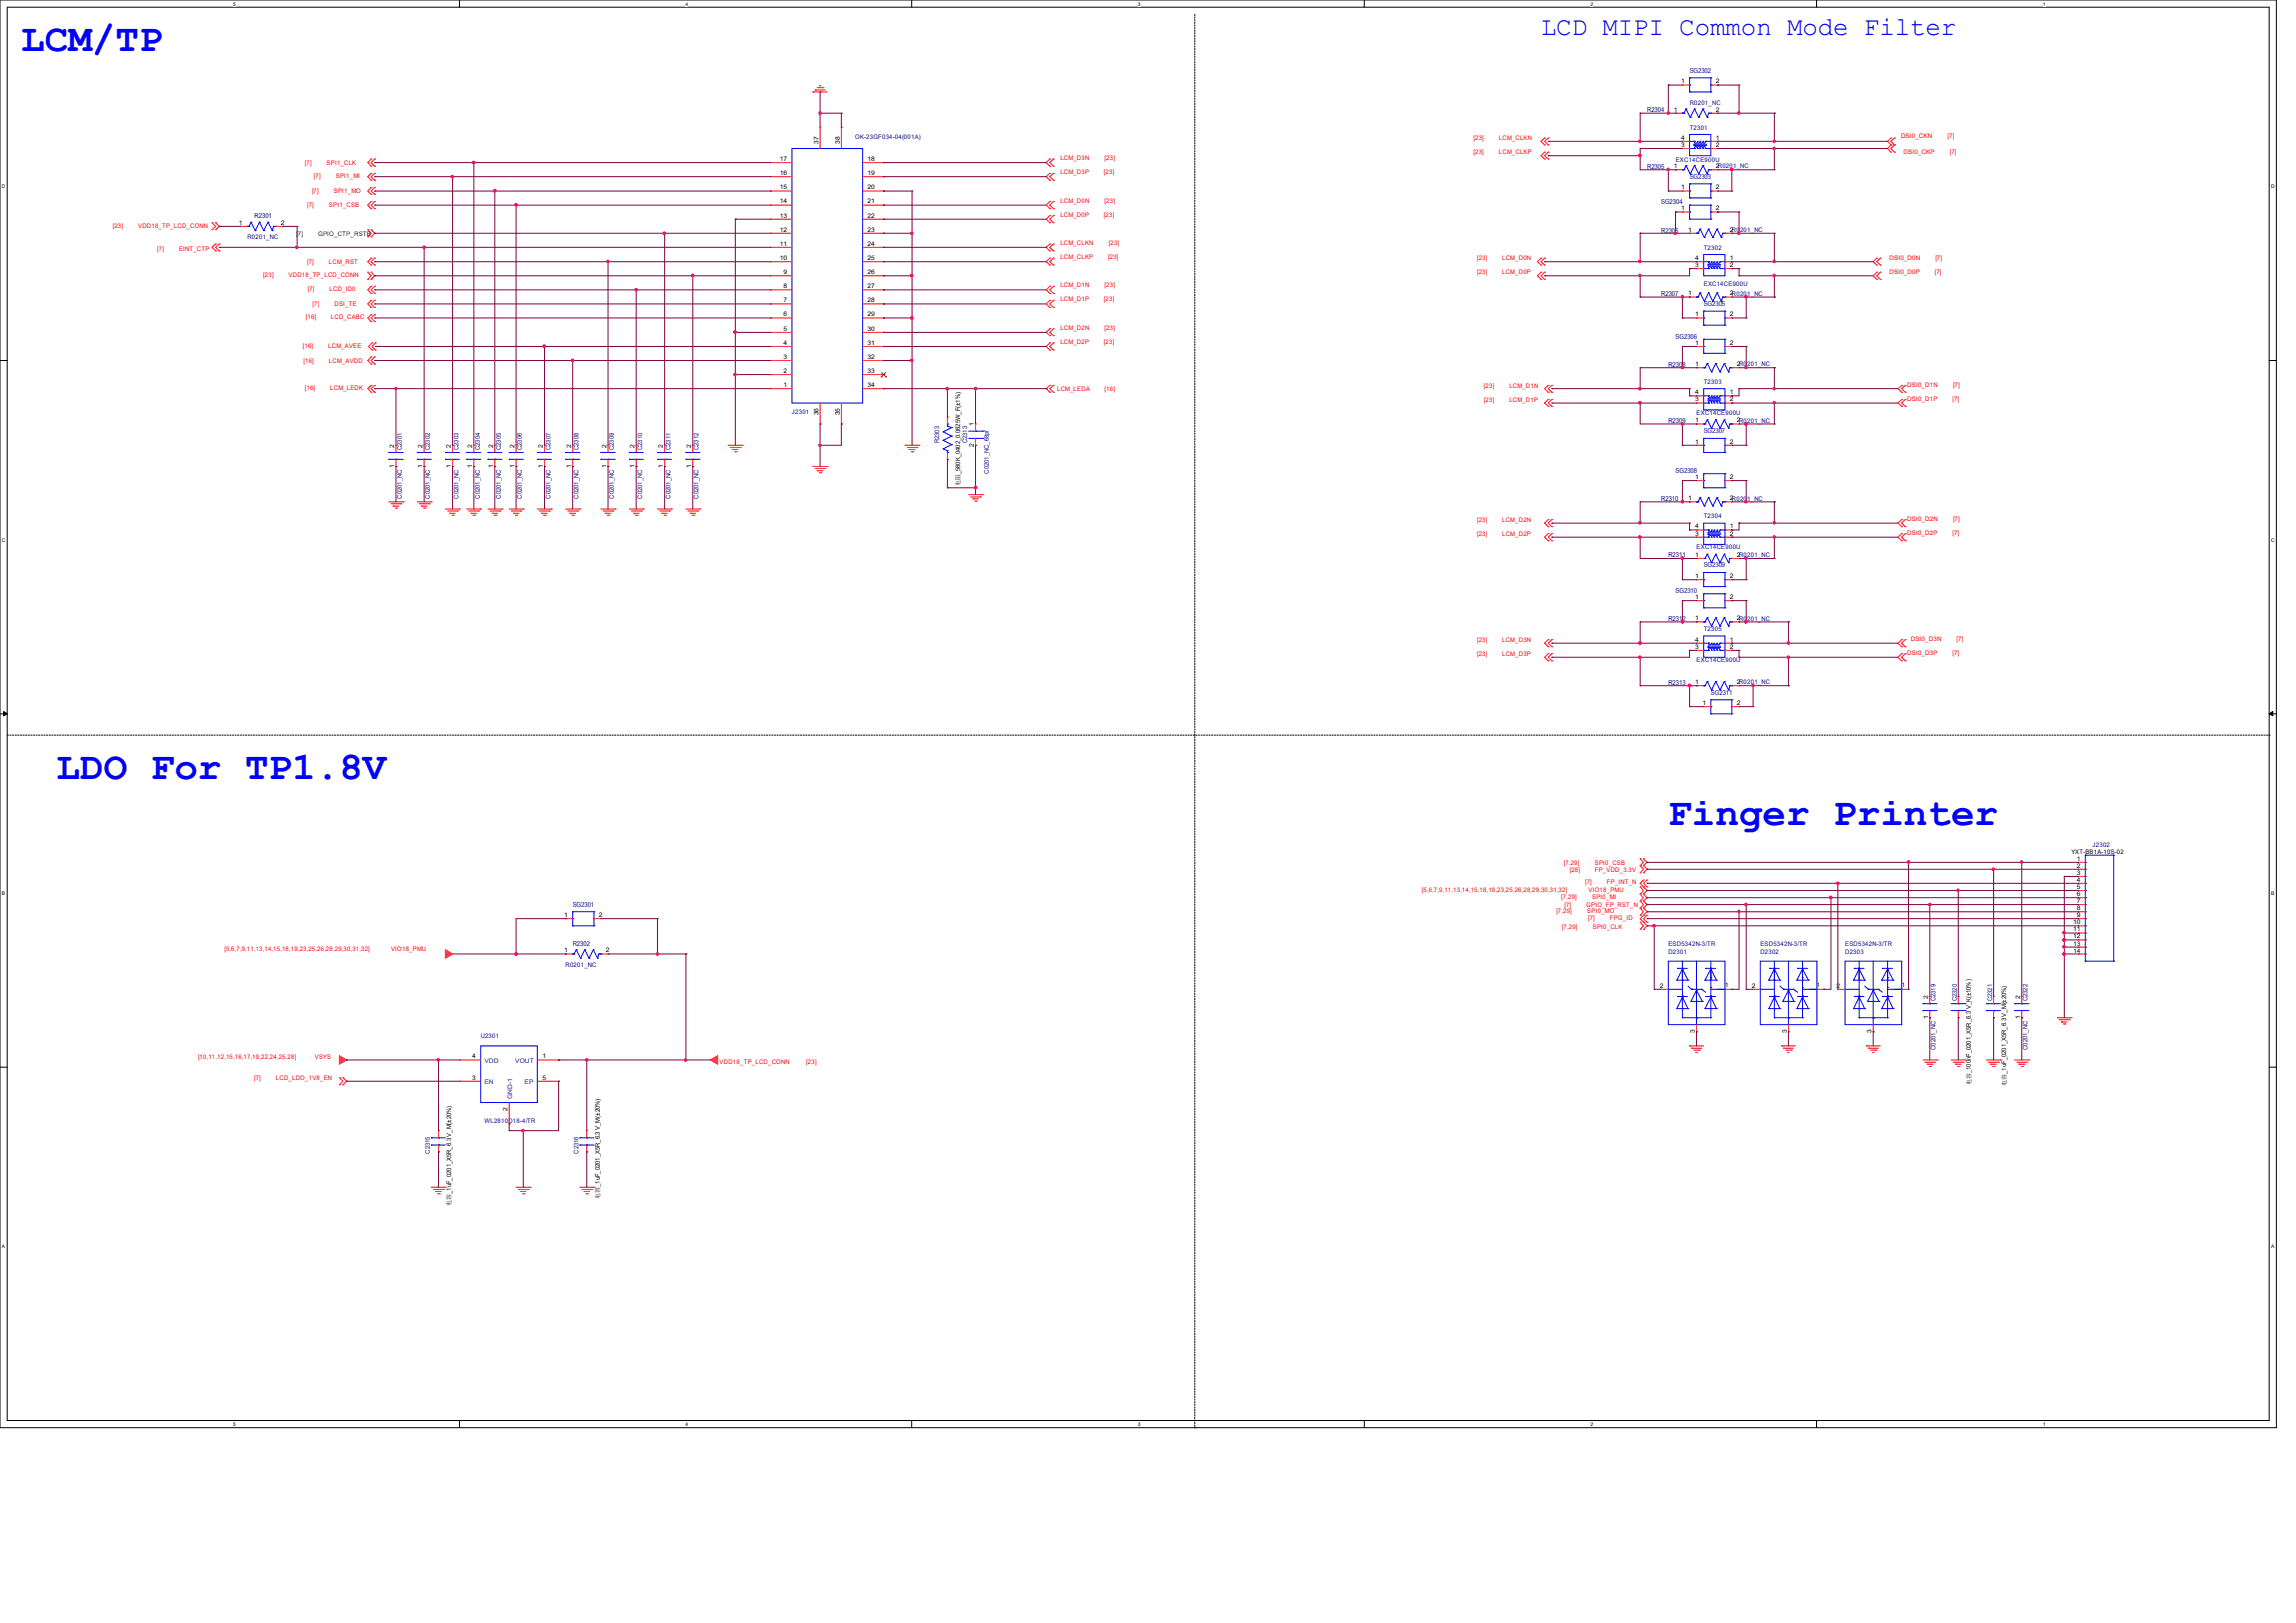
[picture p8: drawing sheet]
<svg xmlns="http://www.w3.org/2000/svg" width="297mm" height="210mm" viewBox="0 0 297 210" stroke-linecap="round" stroke-linejoin="round" font-family="sans-serif">
<defs><g id="words">
<g font-size="5.1" fill="#00f">
<text x="2.8" y="6.6">LCM/TP</text>
<text x="7.3" y="100.8">LDO For TP1.8V</text>
<text x="215.8" y="106.7">Finger Printer</text>
</g>
<text font-size="3.3" fill="#00f" x="199.3" y="4.5">LCD MIPI Common Mode Filter</text>
<g font-size=".9" fill="#000080">
<text x="218.6" y="9.4">SG2302</text>
<text x="213.1" y="14.5">R2304</text>
<text x="213.1" y="21.8">R2305</text>
<text x="218.6" y="23.1">SG2303</text>
<text x="32.9" y="28.2">R2301</text>
<text x="214.9" y="26.4">SG2304</text>
<text x="214.9" y="30.1">R2306</text>
<text x="214.9" y="38.3">R2307</text>
<text x="220.4" y="39.6">SG2305</text>
<text x="215.8" y="47.5">R2308</text>
<text x="216.8" y="43.8">SG2306</text>
<text x="215.8" y="54.8">R2309</text>
<text x="220.4" y="56.1">SG2307</text>
<text x="214.9" y="64.8">R2310</text>
<text x="216.8" y="61.2">SG2308</text>
<text x="215.8" y="72.1">R2311</text>
<text x="216.8" y="76.7">SG2310</text>
<text x="220.4" y="73.4">SG2309</text>
<text x="215.8" y="80.4">R2312</text>
<text x="215.8" y="88.6">R2313</text>
<text x="221.3" y="89.9">SG2311</text>
<text x="74.1" y="117.3">SG2301</text>
<text x="74.1" y="122.4">R2302</text>
</g>
<g font-size=".8">
<text x="217.5" y="10.8">1</text>
<text x="222" y="10.8">2</text>
<text x="216.5" y="14.4">1</text>
<text x="222" y="14.4">2</text>
<text x="100.9" y="22.6">16</text>
<text x="100.9" y="20.8">17</text>
<text x="105.9" y="18.6" transform="rotate(-90 105.9 18.6)">37</text>
<text x="108.6" y="18.6" transform="rotate(-90 108.6 18.6)">38</text>
<text x="112.2" y="20.8">18</text>
<text x="112.2" y="22.6">19</text>
<text x="216.5" y="21.8">1</text>
<text x="217.5" y="19">3</text>
<text x="217.5" y="18.1">4</text>
<text x="222" y="18.1">1</text>
<text x="222" y="19">2</text>
<text x="222" y="21.8">2R0201_NC</text>
<text x="30.9" y="29.1">1</text>
<text x="36.3" y="29.1">2</text>
<text x="100.9" y="30">12</text>
<text x="100.9" y="28.2">13</text>
<text x="100.9" y="26.3">14</text>
<text x="100.9" y="24.5">15</text>
<text x="112.2" y="24.5">20</text>
<text x="112.2" y="26.3">21</text>
<text x="112.2" y="28.2">22</text>
<text x="112.2" y="30">23</text>
<text x="217.5" y="27.2">1</text>
<text x="217.5" y="24.5">1</text>
<text x="218.4" y="30">1</text>
<text x="222" y="27.2">2</text>
<text x="222" y="24.5">2</text>
<text x="223.8" y="30">2R0201_NC</text>
<text x="100.9" y="33.7">10</text>
<text x="100.9" y="31.8">11</text>
<text x="101.3" y="35.5">9</text>
<text x="112.2" y="31.8">24</text>
<text x="112.2" y="33.7">25</text>
<text x="112.2" y="35.5">26</text>
<text x="219.3" y="34.5">3</text>
<text x="219.3" y="33.7">4</text>
<text x="223.8" y="33.7">1</text>
<text x="223.8" y="34.5">2</text>
<text x="101.3" y="40.9">6</text>
<text x="101.3" y="39.1">7</text>
<text x="101.3" y="37.3">8</text>
<text x="112.2" y="37.3">27</text>
<text x="112.2" y="39.1">28</text>
<text x="112.2" y="40.9">29</text>
<text x="218.4" y="38.2">1</text>
<text x="219.3" y="40.9">1</text>
<text x="223.8" y="38.2">2R0201_NC</text>
<text x="223.8" y="40.9">2</text>
<text x="101.3" y="46.4">3</text>
<text x="101.3" y="44.6">4</text>
<text x="101.3" y="42.8">5</text>
<text x="112.2" y="42.8">30</text>
<text x="112.2" y="46.4">32</text>
<text x="112.2" y="44.6">31</text>
<text x="219.3" y="47.4">1</text>
<text x="219.3" y="44.6">1</text>
<text x="223.8" y="44.6">2</text>
<text x="224.7" y="47.4">2R0201_NC</text>
<text x="101.3" y="50.1">1</text>
<text x="101.3" y="48.3">2</text>
<text x="105.9" y="53.7" transform="rotate(-90 105.9 53.7)">36</text>
<text x="108.6" y="53.7" transform="rotate(-90 108.6 53.7)">35</text>
<text x="112.2" y="48.3">33</text>
<text x="112.2" y="50.1">34</text>
<text x="219.3" y="51.9">3</text>
<text x="219.3" y="51">4</text>
<text x="223.8" y="51">1</text>
<text x="223.8" y="51.9">2</text>
<text x="51" y="57.9" transform="rotate(-90 51 57.9)">2</text>
<text x="54.7" y="57.9" transform="rotate(-90 54.7 57.9)">2</text>
<text x="58.3" y="57.9" transform="rotate(-90 58.3 57.9)">2</text>
<text x="61.1" y="57.9" transform="rotate(-90 61.1 57.9)">2</text>
<text x="63.8" y="57.9" transform="rotate(-90 63.8 57.9)">2</text>
<text x="66.5" y="57.9" transform="rotate(-90 66.5 57.9)">2</text>
<text x="70.2" y="57.9" transform="rotate(-90 70.2 57.9)">2</text>
<text x="73.9" y="57.9" transform="rotate(-90 73.9 57.9)">2</text>
<text x="78.4" y="57.9" transform="rotate(-90 78.4 57.9)">2</text>
<text x="82.1" y="57.9" transform="rotate(-90 82.1 57.9)">2</text>
<text x="85.8" y="57.9" transform="rotate(-90 85.8 57.9)">2</text>
<text x="89.4" y="57.9" transform="rotate(-90 89.4 57.9)">2</text>
<text x="126" y="57.8" transform="rotate(-90 126 57.8)">2</text>
<text x="126" y="55.2" transform="rotate(-90 126 55.2)">1</text>
<text x="219.3" y="57.4">1</text>
<text x="219.3" y="54.7">1</text>
<text x="223.8" y="57.4">2</text>
<text x="224.7" y="54.7">2R0201_NC</text>
<text x="51" y="60.5" transform="rotate(-90 51 60.5)">1</text>
<text x="54.7" y="60.5" transform="rotate(-90 54.7 60.5)">1</text>
<text x="58.3" y="60.5" transform="rotate(-90 58.3 60.5)">1</text>
<text x="61.1" y="60.5" transform="rotate(-90 61.1 60.5)">1</text>
<text x="63.8" y="60.5" transform="rotate(-90 63.8 60.5)">1</text>
<text x="66.5" y="60.5" transform="rotate(-90 66.5 60.5)">1</text>
<text x="70.2" y="60.5" transform="rotate(-90 70.2 60.5)">1</text>
<text x="73.9" y="60.5" transform="rotate(-90 73.9 60.5)">1</text>
<text x="78.4" y="60.5" transform="rotate(-90 78.4 60.5)">1</text>
<text x="82.1" y="60.5" transform="rotate(-90 82.1 60.5)">1</text>
<text x="85.8" y="60.5" transform="rotate(-90 85.8 60.5)">1</text>
<text x="89.4" y="60.5" transform="rotate(-90 89.4 60.5)">1</text>
<text x="124.2" y="62.9" transform="rotate(-90 124.2 62.9)">电阻_560K_0402_0.0625W_F(±1%)</text>
<text x="218.4" y="64.7">1</text>
<text x="219.3" y="62">1</text>
<text x="223.8" y="62">2</text>
<text x="223.8" y="64.7">2R0201_NC</text>
<text x="219.3" y="69.3">3</text>
<text x="219.3" y="68.4">4</text>
<text x="223.8" y="68.4">1</text>
<text x="223.8" y="69.3">2</text>
<text x="219.3" y="77.5">1</text>
<text x="219.3" y="74.8">1</text>
<text x="219.3" y="72">1</text>
<text x="223.8" y="77.5">2</text>
<text x="223.8" y="74.8">2</text>
<text x="224.7" y="72">2R0201_NC</text>
<text x="219.3" y="80.3">1</text>
<text x="219.3" y="83.9">3</text>
<text x="219.3" y="83">4</text>
<text x="223.8" y="83">1</text>
<text x="223.8" y="83.9">2</text>
<text x="224.7" y="80.3">2R0201_NC</text>
<text x="219.3" y="88.5">1</text>
<text x="224.7" y="88.5">2R0201_NC</text>
<text x="220.2" y="91.2">1</text>
<text x="224.7" y="91.2">2</text>
<text x="268" y="110.5">YXT-BB1A-10S-02</text>
<text x="268.7" y="111.4">1</text>
<text x="268.7" y="112.3">2</text>
<text x="268.7" y="113.2">3</text>
<text x="73" y="118.7">1</text>
<text x="77.5" y="118.7">2</text>
<text x="268.2" y="119.6">10</text>
<text x="268.7" y="114.1">4</text>
<text x="268.7" y="115">5</text>
<text x="268.7" y="115.9">6</text>
<text x="268.7" y="116.8">7</text>
<text x="268.7" y="117.8">8</text>
<text x="268.7" y="118.7">9</text>
<text x="73" y="123.2">1</text>
<text x="78.4" y="123.2">2</text>
<text x="268.2" y="120.5">11</text>
<text x="268.2" y="121.4">12</text>
<text x="268.2" y="122.4">13</text>
<text x="268.2" y="123.3">14</text>
<text x="214.7" y="127.8">2</text>
<text x="223.2" y="127.7">1</text>
<text x="226.6" y="127.8">2</text>
<text x="235" y="127.7">1</text>
<text x="237.6" y="127.8">2</text>
<text x="246" y="127.7">1</text>
<text x="249.4" y="131.9" transform="rotate(-90 249.4 131.9)">1</text>
<text x="249.4" y="129.2" transform="rotate(-90 249.4 129.2)">2</text>
<text x="261.3" y="131.9" transform="rotate(-90 261.3 131.9)">1</text>
<text x="261.3" y="129.2" transform="rotate(-90 261.3 129.2)">2</text>
<text x="61.1" y="136.9">4</text>
<text x="70.2" y="136.9">1</text>
<text x="219.2" y="133.7" transform="rotate(-90 219.2 133.7)">3</text>
<text x="231.1" y="133.7" transform="rotate(-90 231.1 133.7)">3</text>
<text x="242.1" y="133.7" transform="rotate(-90 242.1 133.7)">3</text>
<text x="61.1" y="139.7">3</text>
<text x="65.7" y="143.8" transform="rotate(-90 65.7 143.8)">2</text>
<text x="70.2" y="139.7">5</text>
<text x="255" y="140.4" transform="rotate(-90 255 140.4)">电容_100nF_0201_X5R_6.3 V_K(±10%)</text>
<text x="259.5" y="140.5" transform="rotate(-90 259.5 140.5)">电容_1uF_0201_X5R_6.3 V_M(±20%)</text>
<text x="77.6" y="155.1" transform="rotate(-90 77.6 155.1)">电容_1uF_0201_X5R_6.3 V_M(±20%)</text>
<text x="58.4" y="156" transform="rotate(-90 58.4 156)">电容_1uF_0201_X5R_6.3 V_M(±20%)</text>
</g>
<g font-size=".8" fill="#000080">
<text x="110.6" y="17.9">OK-23GF034-04(001A)</text>
<text x="218.6" y="16.8">T2301</text>
<text x="218.6" y="13.6">R0201_NC</text>
<text x="216.8" y="20.9">EXC14CE900U</text>
<text x="32" y="30.9">R0201_NC</text>
<text x="220.4" y="32.3">T2302</text>
<text x="220.4" y="37">EXC14CE900U</text>
<text x="102.5" y="53.6">J2301</text>
<text x="219.5" y="53.7">EXC14CE900U</text>
<text x="220.4" y="49.7">T2303</text>
<text x="52" y="58.3" transform="rotate(-90 52 58.3)">C2301</text>
<text x="55.6" y="58.3" transform="rotate(-90 55.6 58.3)">C2302</text>
<text x="59.3" y="58.3" transform="rotate(-90 59.3 58.3)">C2303</text>
<text x="62.1" y="58.3" transform="rotate(-90 62.1 58.3)">C2304</text>
<text x="64.8" y="58.3" transform="rotate(-90 64.8 58.3)">C2305</text>
<text x="67.5" y="58.3" transform="rotate(-90 67.5 58.3)">C2306</text>
<text x="71.2" y="58.3" transform="rotate(-90 71.2 58.3)">C2307</text>
<text x="74.8" y="58.3" transform="rotate(-90 74.8 58.3)">C2308</text>
<text x="79.4" y="58.3" transform="rotate(-90 79.4 58.3)">C2309</text>
<text x="83.1" y="58.3" transform="rotate(-90 83.1 58.3)">C2310</text>
<text x="86.7" y="58.3" transform="rotate(-90 86.7 58.3)">C2311</text>
<text x="90.4" y="58.3" transform="rotate(-90 90.4 58.3)">C2312</text>
<text x="121.5" y="57.4" transform="rotate(-90 121.5 57.4)">R2303</text>
<text x="125.1" y="57.4" transform="rotate(-90 125.1 57.4)">C2313</text>
<text x="52" y="64.5" transform="rotate(-90 52 64.5)">C0201_NC</text>
<text x="55.6" y="64.5" transform="rotate(-90 55.6 64.5)">C0201_NC</text>
<text x="59.3" y="64.5" transform="rotate(-90 59.3 64.5)">C0201_NC</text>
<text x="62.1" y="64.5" transform="rotate(-90 62.1 64.5)">C0201_NC</text>
<text x="64.8" y="64.5" transform="rotate(-90 64.8 64.5)">C0201_NC</text>
<text x="67.5" y="64.5" transform="rotate(-90 67.5 64.5)">C0201_NC</text>
<text x="71.2" y="64.5" transform="rotate(-90 71.2 64.5)">C0201_NC</text>
<text x="74.8" y="64.5" transform="rotate(-90 74.8 64.5)">C0201_NC</text>
<text x="79.4" y="64.5" transform="rotate(-90 79.4 64.5)">C0201_NC</text>
<text x="83.1" y="64.5" transform="rotate(-90 83.1 64.5)">C0201_NC</text>
<text x="86.7" y="64.5" transform="rotate(-90 86.7 64.5)">C0201_NC</text>
<text x="90.4" y="64.5" transform="rotate(-90 90.4 64.5)">C0201_NC</text>
<text x="127.9" y="61.3" transform="rotate(-90 127.9 61.3)">C0201_NC_68pf</text>
<text x="219.5" y="71">EXC14CE900U</text>
<text x="220.4" y="67.1">T2304</text>
<text x="220.4" y="81.7">T2305</text>
<text x="219.5" y="85.7">EXC14CE900U</text>
<text x="270.7" y="109.6">J2302</text>
<text x="73.2" y="125.1">R0201_NC</text>
<text x="215.8" y="123.5">D2301</text>
<text x="215.8" y="122.4">ESD5342N-3/TR</text>
<text x="227.7" y="123.5">D2302</text>
<text x="227.7" y="122.4">ESD5342N-3/TR</text>
<text x="238.7" y="123.5">D2303</text>
<text x="238.7" y="122.4">ESD5342N-3/TR</text>
<text x="250.4" y="129.6" transform="rotate(-90 250.4 129.6)">C2319</text>
<text x="253.1" y="129.6" transform="rotate(-90 253.1 129.6)">C2320</text>
<text x="257.7" y="129.6" transform="rotate(-90 257.7 129.6)">C2321</text>
<text x="262.3" y="129.6" transform="rotate(-90 262.3 129.6)">C2322</text>
<text x="62.2" y="134.3">U2301</text>
<text x="250.4" y="135.9" transform="rotate(-90 250.4 135.9)">C0201_NC</text>
<text x="262.3" y="135.9" transform="rotate(-90 262.3 135.9)">C0201_NC</text>
<text x="55.6" y="149.3" transform="rotate(-90 55.6 149.3)">C2315</text>
<text x="62.7" y="145.3">WL2810D18-4/TR</text>
<text x="74.8" y="149.3" transform="rotate(-90 74.8 149.3)">C2316</text>
</g>
<g font-size=".8" fill="#f00">
<text x="245.9" y="17.9">DSI0_CKN</text>
<text x="251.9" y="17.9">[7]</text>
<text x="39.4" y="21.3">[7]</text>
<text x="40.6" y="23.1">[7]</text>
<text x="42.3" y="21.3">SPI1_CLK</text>
<text x="43.4" y="23.1">SPI1_MI</text>
<text x="137.2" y="20.7">LCM_D3N</text>
<text x="137.2" y="22.5">LCM_D3P</text>
<text x="142.8" y="22.5">[23]</text>
<text x="142.9" y="20.7">[23]</text>
<text x="190.6" y="20">[23]</text>
<text x="190.6" y="18.2">[23]</text>
<text x="193.9" y="20">LCM_CLKP</text>
<text x="193.9" y="18.2">LCM_CLKN</text>
<text x="246.3" y="19.9">DSI0_CKP</text>
<text x="252.2" y="19.9">[7]</text>
<text x="14.6" y="29.5">[23]</text>
<text x="17.9" y="29.5">VDD18_TP_LCD_CONN</text>
<text x="39.7" y="26.8">[7]</text>
<text x="40.4" y="25">[7]</text>
<text x="42.5" y="26.8">SPI1_CSB</text>
<text x="43.2" y="25">SPI1_MO</text>
<text x="137.2" y="26.2">LCM_D0N</text>
<text x="137.2" y="28">LCM_D0P</text>
<text x="142.8" y="28">[23]</text>
<text x="142.9" y="26.2">[23]</text>
<text x="20.3" y="32.4">[7]</text>
<text x="23.2" y="32.4">EINT_CTP</text>
<text x="34.1" y="35.9">[23]</text>
<text x="37.3" y="35.9">VDD18_TP_LCD_CONN</text>
<text x="39.7" y="34.2">[7]</text>
<text x="42.5" y="34.2">LCM_RST</text>
<text x="137.2" y="31.7">LCM_CLKN</text>
<text x="137.2" y="33.5">LCM_CLKP</text>
<text x="143.4" y="33.5">[23]</text>
<text x="143.4" y="31.7">[23]</text>
<text x="191.1" y="33.7">[23]</text>
<text x="191.1" y="35.5">[23]</text>
<text x="194.3" y="33.7">LCM_D0N</text>
<text x="194.3" y="35.5">LCM_D0P</text>
<text x="244.4" y="35.4">DSI0_D0P</text>
<text x="244.4" y="33.6">DSI0_D0N</text>
<text x="250.3" y="35.4">[7]</text>
<text x="250.4" y="33.6">[7]</text>
<text x="39.6" y="41.3">[16]</text>
<text x="39.8" y="37.7">[7]</text>
<text x="40.4" y="39.5">[7]</text>
<text x="42.6" y="37.7">LCD_ID0</text>
<text x="42.8" y="41.3">LCD_CABC</text>
<text x="43.3" y="39.5">DSI_TE</text>
<text x="137.2" y="37.2">LCM_D1N</text>
<text x="137.2" y="39">LCM_D1P</text>
<text x="142.8" y="39">[23]</text>
<text x="142.9" y="37.2">[23]</text>
<text x="39.2" y="45">[16]</text>
<text x="39.3" y="47">[16]</text>
<text x="42.5" y="45">LCM_AVEE</text>
<text x="42.5" y="47">LCM_AVDD</text>
<text x="137.2" y="42.7">LCM_D2N</text>
<text x="137.2" y="44.5">LCM_D2P</text>
<text x="142.8" y="44.5">[23]</text>
<text x="142.9" y="42.7">[23]</text>
<text x="39.4" y="50.4">[16]</text>
<text x="42.7" y="50.4">LCM_LEDK</text>
<text x="136.7" y="50.6">LCM_LEDA</text>
<text x="142.9" y="50.6">[16]</text>
<text x="192" y="50.2">[23]</text>
<text x="192" y="52">[23]</text>
<text x="195.3" y="50.2">LCM_D1N</text>
<text x="195.3" y="52">LCM_D1P</text>
<text x="246.7" y="51.9">DSI0_D1P</text>
<text x="246.7" y="50.1">DSI0_D1N</text>
<text x="252.6" y="51.9">[7]</text>
<text x="252.6" y="50.1">[7]</text>
<text x="191.1" y="67.5">[23]</text>
<text x="191.1" y="69.3">[23]</text>
<text x="194.3" y="67.5">LCM_D2N</text>
<text x="194.3" y="69.3">LCM_D2P</text>
<text x="246.7" y="69.3">DSI0_D2P</text>
<text x="246.7" y="67.4">DSI0_D2N</text>
<text x="252.6" y="69.3">[7]</text>
<text x="252.6" y="67.4">[7]</text>
<text x="191.1" y="83.1">[23]</text>
<text x="194.3" y="83.1">LCM_D3N</text>
<text x="247.2" y="83">DSI0_D3N</text>
<text x="253.1" y="83">[7]</text>
<text x="191.1" y="84.9">[23]</text>
<text x="194.3" y="84.9">LCM_D3P</text>
<text x="246.7" y="84.8">DSI0_D3P</text>
<text x="252.6" y="84.8">[7]</text>
<text x="202.3" y="111.9">[7,29]</text>
<text x="203.1" y="112.8">[28]</text>
<text x="206.3" y="111.9">SPI0_CSB</text>
<text x="206.3" y="112.8">FP_VDD_3.3V</text>
<text x="183.9" y="115.4">[5,6,7,9,11,13,14,15,18,19,23,25,26,28,29,30,31,32]</text>
<text x="201.3" y="118.2">[7,29]</text>
<text x="202" y="116.4">[7,29]</text>
<text x="202.4" y="117.3">[7]</text>
<text x="205" y="114.3">[7]</text>
<text x="205.2" y="117.3">GPIO_FP_RST_N</text>
<text x="205.3" y="118.2">SPI0_MO</text>
<text x="205.4" y="119.1">[7]</text>
<text x="205.5" y="115.4">VIO18_PMU</text>
<text x="206" y="116.4">SPI0_MI</text>
<text x="207.9" y="114.3">FP_INT_N</text>
<text x="208.2" y="119.1">FPG_ID</text>
<text x="29" y="123.1">[5,6,7,9,11,13,14,15,18,19,23,25,26,28,29,30,31,32]</text>
<text x="50.6" y="123.1">VIO18_PMU</text>
<text x="202" y="120.2">[7,29]</text>
<text x="206" y="120.2">SPI0_CLK</text>
<text x="25.6" y="137">[10,11,12,15,16,17,19,22,24,25,28]</text>
<text x="40.7" y="137">VSYS</text>
<text x="93.1" y="137.7">VDD18_TP_LCD_CONN</text>
<text x="104.3" y="137.7">[23]</text>
<text x="32.9" y="139.8">[7]</text>
<text x="35.7" y="139.8">LCD_LDO_1V8_EN</text>
</g>
<g font-size=".8" fill="#008000">
<text x="38.3" y="30.5">[7]</text>
<text x="41.1" y="30.5">GPIO_CTP_RSTB</text>
</g>
<g font-size=".8" fill="#004080">
<text x="62.7" y="137.5">VDD</text>
<text x="66.6" y="137.5">VOUT</text>
<text x="62.7" y="140.3">EN</text>
<text x="66.2" y="142.2" transform="rotate(-90 66.2 142.2)">GND-1</text>
<text x="67.9" y="140.3">EP</text>
</g>
<g font-size=".6">
<text x="30.2" y=".7">5</text>
<text x="88.7" y=".7">4</text>
<text x="147.2" y=".7">3</text>
<text x="205.7" y=".7">2</text>
<text x="264.2" y=".7">1</text>
<text x=".3" y="24.4">D</text>
<text x="293.8" y="24.4">D</text>
<text x=".3" y="70.1">C</text>
<text x="293.8" y="70.1">C</text>
<text x=".3" y="115.8">B</text>
<text x="293.8" y="115.8">B</text>
<text x=".3" y="161.5">A</text>
<text x="293.8" y="161.5">A</text>
<text x="30.2" y="184.5">5</text>
<text x="88.7" y="184.5">4</text>
<text x="147.2" y="184.5">3</text>
<text x="205.7" y="184.5">2</text>
<text x="264.2" y="184.5">1</text>
</g>
</g></defs>
<path d="M0 0h294.5v184.7h-294.5zM.9 .9h292.6v182.9h-292.6z" fill="none" stroke="#000" stroke-width=".13"/>
<g fill="#fff">
<path d="M30.2 .1h.3v.7h-.3z"/>
<path d="M30.2 183.9h.3v.8h-.3z"/>
</g>
<path d="M59.4 0v.9M59.4 183.8v.9" fill="none" stroke="#000" stroke-width=".13"/>
<g fill="#fff">
<path d="M88.7 .1h.3v.7h-.3z"/>
<path d="M88.7 183.9h.3v.8h-.3z"/>
</g>
<path d="M117.9 0v.9M117.9 183.8v.9" fill="none" stroke="#000" stroke-width=".13"/>
<g fill="#fff">
<path d="M147.2 .1h.3v.7h-.3z"/>
<path d="M147.2 183.9h.3v.8h-.3z"/>
</g>
<path d="M176.5 0v.9M176.5 183.8v.9" fill="none" stroke="#000" stroke-width=".13"/>
<g fill="#fff">
<path d="M205.7 .1h.4v.7h-.4z"/>
<path d="M205.7 183.9h.4v.8h-.4z"/>
</g>
<path d="M235 0v.9M235 183.8v.9" fill="none" stroke="#000" stroke-width=".13"/>
<g fill="#fff">
<path d="M264.2 .1h.4v.7h-.4z"/>
<path d="M264.2 183.9h.4v.8h-.4z"/>
<path d="M.3 23.8h.4v.7h-.4z"/>
<path d="M293.8 23.8h.5v.7h-.5z"/>
<path d="M.3 69.5h.4v.7h-.4z"/>
<path d="M293.8 69.5h.5v.7h-.5z"/>
</g>
<path d="M0 46.7h.9M293.5 46.7h1" fill="none" stroke="#000" stroke-width=".13"/>
<g fill="#fff">
<path d="M.3 115.2h.4v.8h-.4z"/>
<path d="M293.8 115.2h.4v.8h-.4z"/>
</g>
<path d="M0 92.4h.9M293.5 92.4h1" fill="none" stroke="#000" stroke-width=".13"/>
<path d="M.5 92.1l.4 .3-.4 .2zM293.5 92.4l.5-.3v.5z" fill="#000" stroke="#000" stroke-width=".13"/>
<g fill="#fff">
<path d="M.3 161h.3v.7h-.3z"/>
<path d="M293.8 161h.4v.7h-.4z"/>
</g>
<path d="M154.6 1.9v182.8M.9 95.1h292.6M293.5 95.1h.1M0 138.1h.9M293.5 138.1h1M154.6 184.7h.1" fill="none" stroke="#000" stroke-width=".13"/>
<g fill="none" stroke="#f00" stroke-width=".13">
<path d="M105.2 11.9h1.8M105.2 11.9h.1M105.5 11.6h1.2M105.5 11.6h.1M105.7 11.3h.8M106 11.1h.2M106 11.1h.1M106.1 16.5h.1M106.1 16.5v2.7M106.5 11.3h.1M108.8 16.5h.1M108.8 16.5v2.7"/>
<path d="M199.8 19.7l-.5 .5 .5 .4M199.8 17.9l-.5 .4 .5 .5M199.8 19.7h.1M199.8 17.9h.1M199.8 18.8h.1M200.3 19.7h.1M200.3 17.9h.1M200.3 18.8h.1M200.3 19.7l-.5 .5 .5 .4M200.3 17.9l-.5 .4 .5 .5M216.7 14.6h.9M216.7 14.6h.1"/>
<path d="M217.6 11h.1M217.6 11h1M217.6 19.2h.1M217.6 18.3h.1M217.6 18.3h1M217.6 19.2h1M221.3 11h.9M221.3 18.3h.9M221.3 19.2h.9M221.3 14.6h.9M222.2 11h.1M222.2 18.3h.1"/>
<path d="M222.2 19.2h.1M222.2 14.6h.1M244.6 18.8l-.4 .4 .4 .5M244.6 17.9l-.4 .4 .4 .5M244.6 18.8h.1M244.6 19.7h.1M244.6 17.9h.1M245.1 18.8l-.5 .4 .5 .5M245.1 17.9l-.5 .4 .5 .5M245.1 19.7h.1M245.1 18.8h.1M245.1 17.9h.1"/>
<path d="M27.4 28.8l.5 .5-.5 .4M27.4 28.8h.1M27.4 29.7h.1M27.9 28.8l.5 .5-.5 .4M27.9 29.7h.1M27.9 28.8h.1M27.9 31.6h.1M27.9 32.5h.1M27.9 31.6l-.5 .4 .5 .5M28.4 31.6h.1M28.4 32.5h.1M28.4 31.6l-.5 .4 .5 .5"/>
<path d="M31.1 29.3h.1M31.1 29.3h.9M35.7 29.3h.9M36.6 29.3h.1M47.6 29.7l.4 .5-.4 .4M47.6 35.2l.4 .5-.4 .5M47.6 29.7h.1M47.6 30.6h.1M47.6 36.2h.1M47.6 35.2h.1M48 39.8h.1M48 38.9h.1"/>
<path d="M48 38.9l-.4 .4 .4 .5M48 29.7l.5 .5-.5 .4M48 35.2l.5 .5-.5 .5M48 30.6h.1M48 29.7h.1M48 35.2h.1M48 36.2h.1M48 38h.1M48 37h.1M48 37l-.4 .5 .4 .5M48 20.6h.1M48 21.5h.1"/>
<path d="M48 22.4h.1M48 23.3h.1M48 24.3h.1M48 25.1h.1M48 26.1h.1M48 27h.1M48 34.3h.1M48 33.4h.1M48 20.6l-.4 .4 .4 .5M48 22.4l-.4 .5 .4 .4M48 24.3l-.4 .4 .4 .4M48 26.1l-.4 .4 .4 .5"/>
<path d="M48 33.4l-.4 .5 .4 .4M48.5 39.8h.1M48.5 38.9h.1M48.5 38.9l-.5 .4 .5 .5M48.5 38h.1M48.5 37h.1M48.5 37l-.5 .5 .5 .5M48.5 20.6h.1M48.5 21.5h.1M48.5 22.4h.1M48.5 23.3h.1M48.5 24.3h.1"/>
<path d="M48.5 25.1h.1M48.5 26.1h.1M48.5 27h.1M48.5 34.3h.1M48.5 33.4h.1M48.5 20.6l-.5 .4 .5 .5M48.5 22.4l-.5 .5 .5 .4M48.5 24.3l-.5 .4 .5 .4M48.5 26.1l-.5 .4 .5 .5M48.5 33.4l-.5 .5 .5 .4M99.7 30.2h2.7M99.7 24.7h2.7"/>
<path d="M99.7 33.9h2.7M99.7 39.3h2.7M99.7 37.5h2.7M99.7 35.7h2.7M99.7 32h2.7M99.7 28.4h2.7M99.7 26.5h2.7M99.7 22.9h2.7M99.7 21h2.7M99.7 39.3h.1M99.7 37.5h.1M99.7 35.7h.1"/>
<path d="M99.7 33.9h.1M99.7 32h.1M99.7 30.2h.1M99.7 28.4h.1M99.7 26.5h.1M99.7 24.7h.1M99.7 22.9h.1M99.7 21h.1M111.6 30.2h2.7M111.6 24.7h2.7M111.6 33.9h2.7M111.6 39.3h2.7"/>
<path d="M111.6 37.5h2.7M111.6 35.7h2.7M111.6 32h2.7M111.6 28.4h2.7M111.6 26.5h2.7M111.6 22.9h2.7M111.6 21h2.7M114.3 21h.1M114.3 22.9h.1M114.3 24.7h.1M114.3 26.5h.1M114.3 28.4h.1"/>
<path d="M114.3 30.2h.1M114.3 32h.1M114.3 33.9h.1M114.3 35.7h.1M114.3 37.5h.1M114.3 39.3h.1M135.8 37h.1M135.8 38h.1M135.8 38.9h.1M135.8 39.8h.1M135.8 37l-.5 .5 .5 .5M135.8 38.9l-.5 .4 .5 .5"/>
<path d="M135.8 20.6h.1M135.8 21.5h.1M135.8 22.4h.1M135.8 23.3h.1M135.8 26.1h.1M135.8 27h.1M135.8 27.9h.1M135.8 28.8h.1M135.8 31.6h.1M135.8 32.5h.1M135.8 33.4h.1M135.8 34.3h.1"/>
<path d="M135.8 20.6l-.5 .4 .5 .5M135.8 22.4l-.5 .5 .5 .4M135.8 26.1l-.5 .4 .5 .5M135.8 27.9l-.5 .5 .5 .4M135.8 31.6l-.5 .4 .5 .5M135.8 33.4l-.5 .5 .5 .4M136.3 37l-.5 .5 .5 .5M136.3 38.9l-.5 .4 .5 .5M136.3 38h.1M136.3 37h.1M136.3 39.8h.1M136.3 38.9h.1"/>
<path d="M136.3 20.6l-.5 .4 .5 .5M136.3 22.4l-.5 .5 .5 .4M136.3 26.1l-.5 .4 .5 .5M136.3 27.9l-.5 .5 .5 .4M136.3 31.6l-.5 .4 .5 .5M136.3 33.4l-.5 .5 .5 .4M136.3 21.5h.1M136.3 20.6h.1M136.3 23.3h.1M136.3 22.4h.1M136.3 27h.1M136.3 26.1h.1"/>
<path d="M136.3 28.8h.1M136.3 27.9h.1M136.3 32.5h.1M136.3 31.6h.1M136.3 34.3h.1M136.3 33.4h.1M199.3 33.4l-.4 .5 .4 .4M199.3 35.2l-.4 .5 .4 .5M199.3 33.4h.1M199.3 34.3h.1M199.3 35.2h.1M199.3 36.2h.1"/>
<path d="M199.8 33.4l-.5 .5 .5 .4M199.8 35.2l-.5 .5 .5 .5M199.8 33.4h.1M199.8 34.3h.1M199.8 35.2h.1M199.8 36.2h.1M199.8 20.6h.1M200.3 20.6h.1M216.7 22h.9M216.7 22h.1M217.6 27.4h.1M217.6 27.4h1"/>
<path d="M217.6 24.7h.1M217.6 24.7h1M218.6 38.4h.1M218.6 38.4h.9M218.6 30.2h.1M218.6 30.2h.9M219.5 33.9h.9M219.5 34.8h.9M219.5 34.8h.1M219.5 33.9h.1M221.3 27.4h.9M221.3 24.7h.9"/>
<path d="M221.3 22h.9M222.2 27.4h.1M222.2 24.7h.1M222.2 22h.1M223.1 38.4h.9M223.1 33.9h.9M223.1 34.8h.9M223.1 30.2h.9M224 38.4h.1M224 33.9h.1M224 34.8h.1M224 30.2h.1"/>
<path d="M242.8 35.2l-.5 .5 .5 .5M242.8 33.4l-.5 .5 .5 .4M242.8 35.2h.1M242.8 36.2h.1M242.8 33.4h.1M242.8 34.3h.1M243.2 35.2l-.4 .5 .4 .5M243.2 33.4l-.4 .5 .4 .4M243.2 36.2h.1M243.2 35.2h.1M243.2 34.3h.1M243.2 33.4h.1"/>
<path d="M48 41.6h.1M48 40.7h.1M48 47.1h.1M48 46.2h.1M48 50.8h.1M48 49.9h.1M48 40.7l-.4 .4 .4 .5M48 46.2l-.4 .5 .4 .4M48 49.9l-.4 .4 .4 .5M48.1 44.4l-.4 .4 .4 .5M48.1 45.3h.1M48.1 44.4h.1"/>
<path d="M48.5 41.6h.1M48.5 40.7h.1M48.5 47.1h.1M48.5 46.2h.1M48.5 50.8h.1M48.5 49.9h.1M48.5 40.7l-.5 .4 .5 .5M48.5 46.2l-.5 .5 .5 .4M48.5 49.9l-.5 .4 .5 .5M48.6 45.3h.1M48.6 44.4h.1M48.6 44.4l-.5 .4 .5 .5"/>
<path d="M51.2 57.6h.1M51.2 57.6v.9M51.2 59.4v1M54.9 57.6h.1M54.9 57.6v.9M54.9 59.4v1M58.5 57.6h.1M58.5 57.6v.9M58.5 59.4v1M61.3 57.6h.1M61.3 57.6v.9M61.3 59.4v1"/>
<path d="M64 57.6h.1M64 57.6v.9M64 59.4v1M66.8 57.6h.1M66.8 57.6v.9M66.8 59.4v1M70.4 57.6h.1M70.4 57.6v.9M70.4 59.4v1M74.1 57.6h.1M74.1 57.6v.9M74.1 59.4v1"/>
<path d="M78.7 57.6h.1M78.7 57.6v.9M78.7 59.4v1M82.3 57.6h.1M82.3 57.6v.9M82.3 59.4v1M86 57.6h.1M86 57.6v.9M86 59.4v1M89.6 57.6h.1M89.6 57.6v.9M89.6 59.4v1"/>
<path d="M94.2 57.6h1.8M94.5 57.9h1.3M94.7 58.2h.1M94.7 58.2h.8M95 58.5h.2M95.2 58.5h.1M95.8 57.9h.1M96 57.6h.1M99.7 44.8h2.7M99.7 41.1h2.7M99.7 50.3h2.7M99.7 48.5h2.7"/>
<path d="M99.7 46.7h2.7M99.7 43h2.7M99.7 50.3h.1M99.7 48.5h.1M99.7 46.7h.1M99.7 44.8h.1M99.7 43h.1M99.7 41.1h.1M106.1 54.9h.1M106.1 52.2v2.7M108.8 54.9h.1M108.8 52.2v2.7"/>
<path d="M111.6 44.8h2.7M111.6 41.1h2.7M111.6 50.3h2.7M111.6 48.5h2.7M111.6 46.7h2.7M111.6 43h2.7M114.3 41.1h.1M114.3 43h.1M114.3 46.7h.1M114.3 48.5h.1M114.3 50.3h.1M114.3 44.8h.1"/>
<path d="M117.1 57.6h1.8M117.3 57.9h1.3M117.6 58.2h.1M117.6 58.2h.7M117.9 58.5h.2M118.1 58.5h.1M118.6 57.9h.1M118.9 57.6h.1M122.6 59.4h.1M122.6 54h.1M122.6 54v.9M122.6 58.5v.9"/>
<path d="M126.2 54.9h.1M126.2 57.6h.1M126.2 54.9v.9M126.2 56.7v.9M135.8 42.5h.1M135.8 43.4h.1M135.8 44.4h.1M135.8 45.3h.1M135.8 50.8h.1M135.8 49.9h.1M135.8 42.5l-.5 .5 .5 .4M135.8 44.4l-.5 .4 .5 .5"/>
<path d="M135.8 49.9l-.5 .4 .5 .5M136.3 42.5l-.5 .5 .5 .4M136.3 44.4l-.5 .4 .5 .5M136.3 49.9l-.5 .4 .5 .5M136.3 43.4h.1M136.3 42.5h.1M136.3 45.3h.1M136.3 44.4h.1M136.3 49.9h.1M136.3 50.8h.1M200.3 49.9h.1M200.3 50.8h.1"/>
<path d="M200.3 51.7h.1M200.3 52.6h.1M200.3 49.9l-.5 .4 .5 .5M200.3 51.7l-.5 .5 .5 .4M200.7 49.9l-.4 .4 .4 .5M200.7 51.7l-.4 .5 .4 .4M200.7 49.9h.1M200.7 50.8h.1M200.7 51.7h.1M200.7 52.6h.1M219.5 47.6h.9M219.5 47.6h.1"/>
<path d="M219.5 57.6h.9M219.5 54.9h.9M219.5 41.1h.9M219.5 51.2h.9M219.5 52.2h.9M219.5 57.6h.1M219.5 54.9h.1M219.5 41.1h.1M219.5 52.2h.1M219.5 51.2h.1M219.5 44.8h.9M219.5 44.8h.1"/>
<path d="M223.1 57.6h.9M223.1 41.1h.9M223.1 51.2h.9M223.1 52.2h.9M223.1 44.8h.9M224 47.6h1M224 57.6h.1M224 41.1h.1M224 51.2h.1M224 52.2h.1M224 54.9h1M224 44.8h.1"/>
<path d="M225 47.6h.1M225 54.9h.1M246 51.7l-.5 .5 .5 .4M246 49.9l-.5 .4 .5 .5M246 51.7h.1M246 52.6h.1M246 49.9h.1M246 50.8h.1M246.5 51.7l-.5 .5 .5 .4M246.5 49.9l-.5 .4 .5 .5M246.5 52.6h.1M246.5 51.7h.1"/>
<path d="M246.5 50.8h.1M246.5 49.9h.1M50.3 64.9h1.9M50.6 65.2h1.3M50.8 65.5h.1M50.8 65.5h.8M51.1 65.7h.2M51.2 60.4h.1M51.3 65.7h.1M51.9 65.2h.1M52.2 64.9h.1M54 64.9h1.8"/>
<path d="M54.2 65.2h1.3M54.5 65.5h.1M54.5 65.5h.7M54.8 65.7h.2M54.9 60.4h.1M55 65.7h.1M55.5 65.2h.1M55.8 64.9h.1M57.6 65.9h1.8M57.9 66.1h1.3M58.2 66.4h.7M58.2 66.4h.1"/>
<path d="M58.5 66.7h.1M58.5 60.4h.1M58.6 66.7h.1M59.2 66.1h.1M59.4 65.9h.1M60.4 65.9h1.8M60.6 66.1h1.3M60.9 66.4h.1M60.9 66.4h.7M61.2 66.7h.2M61.3 60.4h.1M61.4 66.7h.1"/>
<path d="M61.9 66.1h.1M62.2 65.9h.1M63.1 65.9h1.8M63.4 66.1h1.3M63.7 66.4h.1M63.7 66.4h.7M63.9 66.7h.2M64 60.4h.1M64.1 66.7h.1M64.7 66.1h.1M64.9 65.9h.1M65.9 65.9h1.8"/>
<path d="M66.1 66.1h1.3M66.4 66.4h.1M66.4 66.4h.7M66.7 66.7h.1M66.8 60.4h.1M66.8 66.7h.1M67.4 66.1h.1M67.7 65.9h.1M69.5 65.9h1.8M69.8 66.1h1.3M70.1 66.4h.7M70.1 66.4h.1"/>
<path d="M70.3 66.7h.2M70.4 60.4h.1M70.5 66.7h.1M71.1 66.1h.1M71.3 65.9h.1M73.2 65.9h1.8M73.4 66.1h1.3M73.7 66.4h.1M73.7 66.4h.8M74 66.7h.2M74.1 60.4h.1M74.2 66.7h.1"/>
<path d="M74.7 66.1h.1M75 65.9h.1M77.7 65.9h1.9M78 66.1h1.3M78.3 66.4h.7M78.3 66.4h.1M78.6 66.7h.1M78.7 60.4h.1M78.7 66.7h.1M79.3 66.1h.1M79.6 65.9h.1M81.4 65.9h1.8"/>
<path d="M81.7 66.1h1.3M82 66.4h.7M82 66.4h.1M82.2 66.7h.2M82.3 60.4h.1M82.4 66.7h.1M83 66.1h.1M83.2 65.9h.1M85 65.9h1.9M85.3 66.1h1.3M85.6 66.4h.7M85.6 66.4h.1"/>
<path d="M85.9 66.7h.2M86 60.4h.1M86.1 66.7h.1M86.6 66.1h.1M86.9 65.9h.1M88.7 65.9h1.9M89 66.1h1.3M89.3 66.4h.7M89.3 66.4h.1M89.5 66.7h.2M89.6 60.4h.1M89.7 66.7h.1"/>
<path d="M90.3 66.1h.1M90.6 65.9h.1M105.2 60.4h1.8M105.5 60.6h1.2M105.7 60.9h.8M105.7 60.9h.1M106 61.2h.2M106.2 61.2h.1M106.7 60.6h.1M107 60.4h.1M125.3 64h1.8M125.6 64.3h1.2"/>
<path d="M125.9 64.6h.7M125.9 64.6h.1M126.1 64.9h.2M126.3 64.9h.1M126.8 64.3h.1M127.1 64h.1M200.3 67.2h.1M200.3 68.2h.1M200.3 69h.1M200.3 70h.1M200.3 67.2l-.5 .5 .5 .5M200.3 69l-.5 .5 .5 .5"/>
<path d="M200.7 67.2l-.4 .5 .4 .5M200.7 69l-.4 .5 .4 .5M200.7 67.2h.1M200.7 68.2h.1M200.7 69h.1M200.7 70h.1M218.6 64.9h.1M218.6 64.9h.9M219.5 77.7h.9M219.5 75h.9M219.5 77.7h.1M219.5 75h.1"/>
<path d="M219.5 62.2h.9M219.5 68.6h.9M219.5 69.5h.9M219.5 62.2h.1M219.5 69.5h.1M219.5 68.6h.1M219.5 72.3h.9M219.5 72.3h.1M223.1 77.7h.9M223.1 75h.9M223.1 62.2h.9M223.1 68.6h.9"/>
<path d="M223.1 69.5h.9M223.1 64.9h.9M224 77.7h.1M224 75h.1M224 62.2h.1M224 68.6h.1M224 69.5h.1M224 64.9h.1M224 72.3h1M225 72.3h.1M246 69l-.5 .5 .5 .5M246 67.2l-.5 .5 .5 .5"/>
<path d="M246 69h.1M246 70h.1M246 67.2h.1M246 68.2h.1M246.5 69l-.5 .5 .5 .5M246.5 67.2l-.5 .5 .5 .5M246.5 70h.1M246.5 69h.1M246.5 68.2h.1M246.5 67.2h.1M200.3 84.6h.1M200.3 85.5h.1"/>
<path d="M200.3 82.8h.1M200.3 83.7h.1M200.3 84.6l-.5 .4 .5 .5M200.3 82.8l-.5 .4 .5 .5M200.7 84.6l-.4 .4 .4 .5M200.7 82.8l-.4 .4 .4 .5M200.7 84.6h.1M200.7 85.5h.1M200.7 82.8h.1M200.7 83.7h.1M219.5 80.5h.9M219.5 80.5h.1"/>
<path d="M219.5 88.7h.9M219.5 83.2h.9M219.5 84.2h.9M219.5 88.7h.1M219.5 84.2h.1M219.5 83.2h.1M220.4 91.4h.1M220.4 91.4h.9M223.1 83.2h.9M223.1 84.2h.9M224 80.5h1M224 83.2h.1"/>
<path d="M224 84.2h.1M224 88.7h1M224 91.4h1M225 80.5h.1M225 88.7h.1M225 91.4h.1M246 82.8l-.5 .4 .5 .5M246 84.6l-.5 .4 .5 .5M246 82.8h.1M246 83.7h.1M246 84.6h.1M246 85.5h.1"/>
<path d="M246.5 82.8l-.5 .4 .5 .5M246.5 84.6l-.5 .4 .5 .5M246.5 83.7h.1M246.5 82.8h.1M246.5 85.5h.1M246.5 84.6h.1M73.2 118.9h.9M73.2 118.9h.1M76.8 118.9h.9M77.7 118.9h.1M212.2 112h.1M212.2 111.1h.1"/>
<path d="M212.2 112.9h.1M212.2 115.7h.1M212.2 114.8h.1M212.2 116.6h.1M212.2 117.5h.1M212.2 118.4h.1M212.2 119.3h.1M212.2 115.7l.4 .5-.4 .4M212.2 111.1l.4 .5-.4 .4M212.2 112l.4 .5-.4 .4M212.2 114.8l.4 .4-.4 .5M212.2 116.6l.4 .5-.4 .4"/>
<path d="M212.2 117.5l.4 .5-.4 .4M212.2 119.3l.4 .5-.4 .5M212.6 113.9l-.4 .4 .4 .5M212.6 111.1h.1M212.6 112h.1M212.6 112.9h.1M212.6 114.8h.1M212.6 113.9h.1M212.6 115.7h.1M212.6 116.6h.1M212.6 117.5h.1M212.6 118.4h.1"/>
<path d="M212.6 119.3h.1M212.6 117.5l.5 .5-.9 .9 .4 .4M212.6 111.1l.5 .5-.5 .4M212.6 112l.5 .5-.5 .4M212.6 114.8l.5 .4-.5 .5M212.6 115.7l.5 .5-.5 .4M212.6 116.6l.5 .5-.5 .4M212.6 119.3l.5 .5-.5 .5M213.1 113.9l-.5 .4 .5 .5M213.1 118.4l-.5 .5 .5 .4M213.1 114.8h.1M213.1 113.9h.1"/>
<path d="M213.1 119.3h.1M213.1 118.4h.1M268.9 111.6h.1M268.9 112.5h.1M268.9 113.4h.1M268.9 114.3h.1M268.9 115.2h.1M268.9 116.2h.1M268.9 117.1h.1M268.9 118h.1M268.9 118.9h.1M268.9 119.8h.1"/>
<path d="M268.9 118.9h.8M268.9 111.6h.8M268.9 112.5h.8M268.9 113.4h.8M268.9 114.3h.8M268.9 115.2h.8M268.9 116.2h.8M268.9 117.1h.8M268.9 118h.8M268.9 119.8h.8M43.9 139.4l.5 .5-.5 .5M43.9 139.4h.1"/>
<path d="M44.4 139.4l.4 .5-.4 .5M44.4 139.4h.1M59.4 139.9h.1M59.4 137.2h.1M59.4 137.2h2.8M59.4 139.9h2.8M69.5 137.2h2.8M69.5 139.9h2.8M72.3 137.2h.1M72.3 139.9h.1M73.2 123.4h.9M73.2 123.4h.1"/>
<path d="M77.7 123.4h1M78.7 123.4h.1M212.2 120.3h.1M212.6 120.3h.1M214.9 128h.1M214.9 128h.9M218.6 135.3h1.8M218.6 135.3h.1M218.8 135.6h1.3M218.8 135.6h.1M219.1 135.9h.7M219.4 136.2h.2"/>
<path d="M219.4 136.2h.1M219.5 133.5h.1M219.5 132.6v.9M219.8 135.9h.1M223.1 128h.9M224 128h.1M226.8 128h.9M226.8 128h.1M230.5 135.3h1.8M230.5 135.3h.1M230.7 135.6h1.3M230.7 135.6h.1"/>
<path d="M231 135.9h.7M231.3 136.2h.1M231.4 133.5h.1M231.4 132.6v.9M231.7 135.9h.1M235 128h.9M235.9 128h.1M237.7 128h.1M237.7 128h1M241.4 135.3h.1M241.4 135.3h1.8M241.7 135.6h1.3"/>
<path d="M241.7 135.6h.1M242 135.9h.7M242.2 136.2h.2M242.2 136.2h.1M242.3 133.5h.1M242.3 132.6v.9M242.7 135.9h.1M246 128h.9M246.9 128h.1M248.8 137.2h1.8M249 137.5h1.3M249.3 137.7h.7"/>
<path d="M249.3 137.7h.1M249.6 138h.1M249.6 131.7h.1M249.6 128.9h.1M249.6 128.9v1M249.6 130.8v.9M249.7 138h.1M250.3 137.5h.1M250.6 137.2h.1M252.4 137.2h1.8M252.6 137.5h1.4M252.9 137.7h.8"/>
<path d="M252.9 137.7h.1M253.2 138h.2M253.3 131.7h.1M253.3 128.9h.1M253.3 128.9v1M253.3 130.8v.9M253.4 138h.1M254 137.5h.1M254.2 137.2h.1M257 137.2h1.8M257.2 137.5h1.3M257.5 137.7h.7"/>
<path d="M257.5 137.7h.1M257.8 138h.2M257.9 128.9h.1M257.9 131.7h.1M257.9 128.9v1M257.9 130.8v.9M258 138h.1M258.5 137.5h.1M258.8 137.2h.1M260.6 137.2h1.9M260.9 137.5h1.3M261.2 137.7h.7"/>
<path d="M261.2 137.7h.1M261.5 138h.1M261.5 131.7h.1M261.5 128.9h.1M261.5 128.9v1M261.5 130.8v.9M261.6 138h.1M262.2 137.5h.1M262.5 137.2h.1M266.1 131.7h1.8M266.4 132h1.3M266.7 132.2h.7"/>
<path d="M266.7 132.2h.1M266.9 132.5h.2M267.1 132.5h.1M267.7 132h.1M267.9 131.7h.1M268.9 120.7h.1M268.9 121.6h.1M268.9 122.6h.1M268.9 123.4h.1M268.9 123.4h.8M268.9 120.7h.8M268.9 121.6h.8"/>
<path d="M268.9 122.6h.8M43.9 140.4h.1M44.4 140.4h.1M55.8 153.6h1.8M56 153.9h1.4M56.3 154.2h.8M56.3 154.2h.1M56.6 154.5h.2M56.7 146.3h.1M56.7 149.1h.1M56.7 146.3v.9M56.7 148.2v.9"/>
<path d="M56.8 154.5h.1M57.4 153.9h.1M57.6 153.6h.1M65.9 145.4h.1M65.9 142.7v2.7M66.8 153.6h1.8M67.1 153.9h1.2M67.3 154.2h.7M67.3 154.2h.1M67.6 154.5h.2M67.8 154.5h.1M68.3 153.9h.1"/>
<path d="M68.6 153.6h.1M75 153.6h1.8M75.3 153.9h1.2M75.6 154.2h.1M75.6 154.2h.7M75.8 154.5h.2M75.9 146.3h.1M75.9 149.1h.1M75.9 146.3v.9M75.9 148.2v.9M76 154.5h.1M76.5 153.9h.1"/>
<path d="M76.8 153.6h.1"/>
</g>
<g fill="#f00" stroke="#f00" stroke-width=".13">
<path d="M57.6 122.9l.9 .5-.9 .6z" fill-rule="evenodd"/>
<path d="M43.9 136.6l.9 .6-.9 .5z" fill-rule="evenodd"/>
<path d="M91.9 137.2l.9-.6v1.1z" fill-rule="evenodd"/>
</g>
<g fill="none" stroke="#00f" stroke-width=".13">
<path d="M102.4 19.2h9.2v33h-9.2zM217.6 14.6h.1M217.6 14.6h.2M217.8 14.6h.1M218.1 14.1l.6 1.1M218.1 14.1h.1M218.1 14.1l-.3 .5M218.6 11.9h2.7M218.6 11h.1M218.6 11.9h.1M218.6 10.1h.1M218.6 10.1v1.8"/>
<path d="M218.6 10.1h2.7M218.6 17.4h2.7v2.8h-2.7zM218.6 18.3h.6M218.6 19.2h.6M218.7 15.2h.1M219.1 18.7h1.7M219.1 18.8h1.7M219.1 18.7h.1M219.1 18.8h.1M219.2 19.2h.1M219.2 18.3h.1M219.2 18.3l.1 .2h.2v-.1"/>
<path d="M219.2 14.1l.6 1.1M219.2 14.1h.1M219.2 14.1l-.5 1.1M219.5 19.1l-.1-.1h-.1l-.1 .2M219.6 19.2h.1M219.6 18.3h.1M219.6 18.3v.2h.2l.1-.1M219.8 15.2h.1M219.9 19.1l-.2-.1h-.1v.2M219.9 19.2h.1M219.9 18.3h.1M219.9 18.3l.1 .2h.2l.1-.1"/>
<path d="M220.3 19.1l-.2-.1h-.1l-.1 .2M220.3 19.2h.1M220.3 18.3h.1M220.3 18.3l.1 .2h.1l.1-.1M220.3 14.1l.6 1.1M220.3 14.1h.1M220.3 14.1l-.5 1.1M220.6 19.1l-.1-.1h-.2v.2M220.6 19.2h.1M220.6 18.3h.1M220.6 18.3v.1M220.6 19.1v.1"/>
<path d="M220.6 18.3h.7M220.6 19.2h.7M220.9 15.2h.1M221 14.6h.3M221 14.6h.1M221 14.6l-.1 .6M221.3 11h.1M221.3 10.1h.1M221.3 11.9h.1M221.3 10.1v1.8M221.3 19.2h.1M221.3 18.3h.1"/>
<path d="M221.3 14.6h.1M32 29.3h.2M32 29.3h.1M32.2 29.3h.1M32.5 28.7l.5 1.1M32.5 28.7h.1M32.5 28.7l-.3 .6M33 29.8h.1M33.6 28.7l.5 1.1M33.6 28.7h.1M33.6 28.7l-.6 1.1M34.1 29.8h.1"/>
<path d="M34.7 28.7l.5 1.1M34.7 28.7h.1M34.7 28.7l-.6 1.1M35.2 29.8h.1M35.4 29.3h.1M35.4 29.3l-.2 .5M35.4 29.3h.3M35.7 29.3h.1M217.6 22h.1M217.6 22h.2M217.8 22h.1M218.1 21.4l.6 1.1"/>
<path d="M218.1 21.4h.1M218.1 21.4l-.3 .6M218.6 28.4h2.7M218.6 27.4h.1M218.6 28.4h.1M218.6 26.5h.1M218.6 26.5v1.9M218.6 26.5h2.7M218.6 25.6h2.7M218.6 24.7h.1M218.6 25.6h.1M218.6 23.8h.1"/>
<path d="M218.6 23.8v1.8M218.6 23.8h2.7M218.7 22.5h.1M219.2 21.4l.6 1.1M219.2 21.4h.1M219.2 21.4l-.5 1.1M219.5 38.4h.2M219.5 38.4h.1M219.5 30.2h.2M219.5 30.2h.1M219.7 38.4h.1M219.7 30.2h.1"/>
<path d="M219.8 22.5h.1M219.9 37.9l.6 1.1M219.9 37.9h.1M219.9 37.9l-.2 .5M219.9 29.6l.6 1.1M219.9 29.6h.1M219.9 29.6l-.2 .6M220.3 21.4l.6 1.1M220.3 21.4h.1M220.3 21.4l-.5 1.1M220.4 33.9h.6M220.4 34.8h.6"/>
<path d="M220.4 32.9h2.7v2.8h-2.7zM220.5 39h.1M220.5 30.7h.1M220.9 22.5h.1M220.9 34.2h1.7M220.9 34.4h1.7M220.9 34.2h.1M220.9 34.4h.1M221 37.9l.6 1.1M221 37.9h.1M221 37.9l-.5 1.1M221 34.8h.1"/>
<path d="M221 33.9h.1M221 33.9l.2 .2 .2-.2M221 22h.3M221 29.6l.6 1.1M221 29.6h.1M221 22h.1M221 29.6l-.5 1.1M221 22l-.1 .5M221.3 27.4h.1M221.3 26.5h.1M221.3 28.4h.1M221.3 26.5v1.9"/>
<path d="M221.3 24.7h.1M221.3 23.8h.1M221.3 25.6h.1M221.3 22h.1M221.3 23.8v1.8M221.4 34.7l-.2-.2h-.1l-.1 .3M221.4 34.8h.1M221.4 33.9h.1M221.4 33.9l.2 .2 .1-.2M221.6 39h.1M221.6 30.7h.1M221.7 34.7l-.1-.2h-.2v.3"/>
<path d="M221.7 34.8h.1M221.7 33.9h.1M221.7 33.9l.2 .2 .2-.2M222.1 34.7l-.2-.2h-.1l-.1 .3M222.1 37.9l.6 1.1M222.1 37.9h.1M222.1 37.9l-.5 1.1M222.1 34.8h.1M222.1 33.9h.1M222.1 33.9v.1M222.1 29.6l.6 1.1M222.1 29.6h.1"/>
<path d="M222.1 29.6l-.5 1.1M222.5 33.9l-.2 .2-.2-.1M222.5 34.7l-.2-.2h-.1l-.1 .3M222.5 34.8h.1M222.5 33.9h.1M222.5 33.9v.1M222.5 34.7v.1M222.5 33.9h.6M222.5 34.8h.6M222.7 39h.1M222.7 30.7h.1M222.8 38.4h.1"/>
<path d="M222.8 38.4l-.1 .6M222.8 38.4h.3M222.8 30.2h.1M222.8 30.2l-.1 .5M222.8 30.2h.3M223.1 38.4h.1M223.1 34.8h.1M223.1 33.9h.1M223.1 30.2h.1M50.3 59.4h1.9M50.3 58.5h1.9M50.3 59.4h.1"/>
<path d="M50.3 58.5h.1M51.2 59.4h.1M51.2 58.5h.1M54 59.4h.1M54 58.5h.1M54 59.4h1.8M54 58.5h1.8M54.9 59.4h.1M54.9 58.5h.1M57.6 59.4h1.8M57.6 58.5h1.8M57.6 59.4h.1"/>
<path d="M57.6 58.5h.1M58.5 59.4h.1M58.5 58.5h.1M60.4 59.4h.1M60.4 58.5h.1M60.4 59.4h1.8M60.4 58.5h1.8M61.3 59.4h.1M61.3 58.5h.1M63.1 59.4h.1M63.1 58.5h.1M63.1 59.4h1.8"/>
<path d="M63.1 58.5h1.8M64 59.4h.1M64 58.5h.1M65.9 59.4h.1M65.9 58.5h.1M65.9 59.4h1.8M65.9 58.5h1.8M66.8 59.4h.1M66.8 58.5h.1M69.5 59.4h.1M69.5 58.5h.1M69.5 59.4h1.8"/>
<path d="M69.5 58.5h1.8M70.4 59.4h.1M70.4 58.5h.1M73.2 59.4h1.8M73.2 58.5h1.8M73.2 59.4h.1M73.2 58.5h.1M74.1 59.4h.1M74.1 58.5h.1M77.7 59.4h1.9M77.7 58.5h1.9M77.7 59.4h.1"/>
<path d="M77.7 58.5h.1M78.7 59.4h.1M78.7 58.5h.1M81.4 59.4h.1M81.4 58.5h.1M81.4 59.4h1.8M81.4 58.5h1.8M82.3 59.4h.1M82.3 58.5h.1M85 59.4h.1M85 58.5h.1M85 59.4h1.9"/>
<path d="M85 58.5h1.9M86 59.4h.1M86 58.5h.1M88.7 59.4h1.9M88.7 58.5h1.9M88.7 59.4h.1M88.7 58.5h.1M89.6 59.4h.1M89.6 58.5h.1M122 55.9h.1M122 57h.1M122 58.1h.1"/>
<path d="M122 55.9l1.1 .5M122 57l1.1 .5M122 58.1l.6 .2M122.6 54.9h.1M122.6 58.5h.1M122.6 55.2h.1M122.6 58.3h.1M122.6 54.9v.3M122.6 58.3v.2M122.6 55.2l.5 .1M123.1 55.3h.1M123.1 56.4h.1"/>
<path d="M123.1 57.5h.1M123.1 55.3l-1.1 .6M123.1 56.4l-1.1 .6M123.1 57.5l-1.1 .6M125.3 55.8h1.8M125.3 56.7h1.8M126.2 55.8h.1M126.2 56.7h.1M127.1 55.8h.1M127.1 56.7h.1M220.4 47.6h.1M220.4 47.6h.2"/>
<path d="M220.4 57.6h.1M220.4 58.5h.1M220.4 56.7h.1M220.4 54.9h.1M220.4 41.1h.1M220.4 42.1h.1M220.4 40.3h.1M220.4 40.3v1.8M220.4 56.7v1.8M220.4 56.7h2.7M220.4 40.3h2.7M220.4 51.2h.6"/>
<path d="M220.4 52.2h.6M220.4 54.9h.2M220.4 50.3h2.7v2.7h-2.7zM220.4 58.5h2.7M220.4 42.1h2.7M220.4 44.8h.1M220.4 45.7h.1M220.4 43.9h.1M220.4 43.9v1.8M220.4 43.9h2.7M220.4 45.7h2.7M220.6 47.6h.1"/>
<path d="M220.6 54.9h.1M220.9 47l.5 1.1M220.9 47h.1M220.9 47l-.3 .6M220.9 54.3l.5 1.1M220.9 54.3h.1M220.9 54.3l-.3 .6M220.9 51.6h1.7M220.9 51.8h1.7M220.9 51.6h.1M220.9 51.8h.1M221 52.2h.1"/>
<path d="M221 51.2h.1M221 51.2l.2 .2 .2-.1M221.4 52l-.2-.1h-.1l-.1 .3M221.4 48.1h.1M221.4 55.4h.1M221.4 52.2h.1M221.4 51.2h.1M221.4 51.2l.2 .2 .1-.1M221.7 52l-.1-.1h-.2v.3M221.7 52.2h.1M221.7 51.2h.1M221.7 51.2l.2 .2 .2-.1"/>
<path d="M222 47l.5 1.1M222 47h.1M222 47l-.6 1.1M222 54.3l.5 1.1M222 54.3h.1M222 54.3l-.6 1.1M222.1 52l-.2-.1h-.1l-.1 .3M222.1 52.2h.1M222.1 51.2h.1M222.1 51.2l.2 .2 .2-.1M222.5 52l-.2-.1h-.1l-.1 .3M222.5 48.1h.1"/>
<path d="M222.5 55.4h.1M222.5 52.2h.1M222.5 51.2h.1M222.5 51.2v.1M222.5 52v.2M222.5 51.2h.6M222.5 52.2h.6M223.1 47l.5 1.1M223.1 47h.1M223.1 47l-.6 1.1M223.1 54.3l.5 1.1M223.1 54.3h.1"/>
<path d="M223.1 54.3l-.6 1.1M223.1 57.6h.1M223.1 56.7h.1M223.1 58.5h.1M223.1 41.1h.1M223.1 40.3h.1M223.1 42.1h.1M223.1 52.2h.1M223.1 51.2h.1M223.1 40.3v1.8M223.1 56.7v1.8M223.1 44.8h.1"/>
<path d="M223.1 43.9h.1M223.1 45.7h.1M223.1 43.9v1.8M223.6 48.1h.1M223.6 55.4h.1M223.8 47.6h.2M223.8 47.6h.1M223.8 47.6l-.2 .5M223.8 54.9h.2M223.8 54.9h.1M223.8 54.9l-.2 .5M224 47.6h.1"/>
<path d="M224 54.9h.1M219.5 64.9h.2M219.5 64.9h.1M219.7 64.9h.1M219.9 64.4l.6 1.1M219.9 64.4h.1M219.9 64.4l-.2 .5M220.4 77.7h.1M220.4 78.7h.1M220.4 76.8h.1M220.4 75h.1M220.4 75.9h.1"/>
<path d="M220.4 74.1h.1M220.4 74.1v1.8M220.4 76.8v1.9M220.4 76.8h2.7M220.4 74.1h2.7M220.4 78.7h2.7M220.4 75.9h2.7M220.4 62.2h.1M220.4 63.1h.1M220.4 61.3h.1M220.4 61.3v1.8M220.4 61.3h2.7"/>
<path d="M220.4 68.6h.6M220.4 69.5h.6M220.4 67.7h2.7v2.7h-2.7zM220.4 63.1h2.7M220.4 72.3h.1M220.4 72.3h.2M220.5 65.5h.1M220.6 72.3h.1M220.9 79.9l.5 1.1M220.9 79.9h.1M220.9 79.9l-.3 .6M220.9 71.7l.5 1.1"/>
<path d="M220.9 71.7h.1M220.9 71.7l-.3 .6M220.9 69h1.7M220.9 69.1h1.7M220.9 69h.1M220.9 69.1h.1M221 69.5h.1M221 68.6h.1M221 68.6l.1 .2h.2l.1-.1M221 64.4l.6 1.1M221 64.4h.1M221 64.4l-.5 1.1"/>
<path d="M221.4 69.4l-.2-.1h-.1l-.1 .2M221.4 69.5h.1M221.4 68.6h.1M221.4 68.6l.1 .2h.1l.1-.1M221.4 72.8h.1M221.6 65.5h.1M221.7 69.4l-.1-.1h-.2v.2M221.7 69.5h.1M221.7 68.6h.1M221.7 68.6l.1 .2h.2l.1-.1M222 79.9l.5 1.1M222 79.9h.1"/>
<path d="M222 79.9l-.6 1.1M222 71.7l.5 1.1M222 71.7h.1M222 71.7l-.6 1.1M222.1 69.4l-.2-.1h-.1l-.1 .2M222.1 69.5h.1M222.1 68.6h.1M222.1 68.6v.1M222.1 64.4l.6 1.1M222.1 64.4h.1M222.1 64.4l-.5 1.1M222.5 68.7l-.2 .1-.2-.1"/>
<path d="M222.5 69.4l-.2-.1h-.1l-.1 .2M222.5 69.5h.1M222.5 68.6h.1M222.5 68.6v.1M222.5 69.4v.1M222.5 68.6h.6M222.5 69.5h.6M222.5 72.8h.1M222.7 65.5h.1M222.8 64.9h.1M222.8 64.9l-.1 .6M222.8 64.9h.3"/>
<path d="M223.1 79.9l.5 1.1M223.1 79.9h.1M223.1 79.9l-.6 1.1M223.1 71.7l.5 1.1M223.1 71.7h.1M223.1 71.7l-.6 1.1M223.1 77.7h.1M223.1 76.8h.1M223.1 78.7h.1M223.1 75h.1M223.1 74.1h.1M223.1 75.9h.1"/>
<path d="M223.1 74.1v1.8M223.1 76.8v1.9M223.1 62.2h.1M223.1 61.3h.1M223.1 63.1h.1M223.1 69.5h.1M223.1 68.6h.1M223.1 61.3v1.8M223.1 64.9h.1M223.6 72.8h.1M223.8 72.3h.2M223.8 72.3h.1"/>
<path d="M223.8 72.3l-.2 .5M224 72.3h.1M220.4 80.5h.1M220.4 80.5h.2M220.4 88.7h.1M220.4 83.2h.6M220.4 84.2h.6M220.4 88.7h.2M220.4 82.3h2.7v2.7h-2.7zM220.6 80.5h.1M220.6 88.7h.1M220.9 88.2l.5 1.1"/>
<path d="M220.9 88.2h.1M220.9 88.2l-.3 .5M220.9 83.6h1.7M220.9 83.8h1.7M220.9 83.6h.1M220.9 83.8h.1M221 84.2h.1M221 83.2h.1M221 83.2l.2 .2 .2-.1M221.3 92.4h2.7M221.3 91.4h.1M221.3 92.4h.1"/>
<path d="M221.3 90.6h.1M221.3 90.6v1.8M221.3 90.6h2.7M221.4 84l-.2-.1h-.1l-.1 .3M221.4 81h.1M221.4 89.3h.1M221.4 84.2h.1M221.4 83.2h.1M221.4 83.2l.2 .2 .1-.1M221.7 84l-.1-.1h-.2v.3M221.7 84.2h.1M221.7 83.2h.1"/>
<path d="M221.7 83.2l.2 .2 .2-.1M222 88.2l.5 1.1M222 88.2h.1M222 88.2l-.6 1.1M222.1 84l-.2-.1h-.1l-.1 .3M222.1 84.2h.1M222.1 83.2h.1M222.1 83.2l.2 .2 .2-.1M222.5 84l-.2-.1h-.1l-.1 .3M222.5 81h.1M222.5 89.3h.1M222.5 84.2h.1"/>
<path d="M222.5 83.2h.1M222.5 83.2v.1M222.5 84v.2M222.5 83.2h.6M222.5 84.2h.6M223.1 88.2l.5 1.1M223.1 88.2h.1M223.1 88.2l-.6 1.1M223.1 84.2h.1M223.1 83.2h.1M223.6 81h.1M223.6 89.3h.1"/>
<path d="M223.8 80.5h.2M223.8 80.5h.1M223.8 80.5l-.2 .5M223.8 88.7h.2M223.8 88.7h.1M223.8 88.7l-.2 .6M224 80.5h.1M224 88.7h.1M224 91.4h.1M224 90.6h.1M224 92.4h.1M224 90.6v1.8"/>
<path d="M74.1 118.9h.1M74.1 119.8h.1M74.1 118h.1M74.1 118v1.8M74.1 118h2.7M74.1 119.8h2.7M76.8 118.9h.1M76.8 118h.1M76.8 119.8h.1M76.8 118v1.8M269.7 119.8h.1M269.7 118.9h.1"/>
<path d="M269.7 118h.1M269.7 117.1h.1M269.7 116.2h.1M269.7 115.2h.1M269.7 114.3h.1M269.7 113.4h.1M269.7 112.5h.1M269.7 111.6h.1M269.7 110.7h.1M269.7 110.7h3.7M269.7 110.7v13.7M273.4 110.7h.1"/>
<path d="M273.4 110.7v13.7M62.2 135.3h7.3v7.4h-7.3zM74.1 123.4h.2M74.1 123.4h.1M74.3 123.4h.1M74.5 122.9l.6 1.1M74.5 122.9h.1M74.5 122.9l-.2 .5M75.1 124h.1M75.6 122.9l.6 1.1M75.6 122.9h.1M75.6 122.9l-.5 1.1"/>
<path d="M76.2 124h.1M76.8 122.9l.5 1.1M76.8 122.9h.1M76.8 122.9l-.6 1.1M77.3 124h.1M77.5 123.4h.1M77.5 123.4l-.2 .6M77.5 123.4h.2M77.7 123.4h.1M215.8 128h1.8M215.8 128h.1M215.8 124.4h7.3v8.2h-7.3z"/>
<path d="M216.9 130.5h.1M216.9 126.8h.1M216.9 130.5h1.5M216.9 126.8h1.5M217 128.9h1.3M217 125.3h1.3M217 128.9h.1M217 125.3h.1M217.6 131.7h.1M217.6 128.9h.1M217.6 129h.1M217.6 130.5h.1"/>
<path d="M217.6 125.4h.1M217.6 126.8h.1M217.6 124.4v7.3M217.6 129l-.7 1.5M217.6 131.7h3.7M217.6 125.4l-.7 1.4M217.6 129l.8 1.5M217.6 125.4l.8 1.4M218.4 130.5h.1M218.4 126.8h.1M218.4 127.6l.4 .4M218.7 129.6h.1"/>
<path d="M218.7 129.6h1.5M218.8 128h1.3M218.8 128h.1M219.5 128.1l.7 1.5M219.5 131.7h.1M219.5 128.1h.1M219.5 124.4v8.2M219.5 128.1l-.8 1.5M220.1 128h.1M220.1 128l.5 .4M220.2 129.6h.1M220.6 130.5h.1"/>
<path d="M220.6 126.8h.1M220.6 130.5h1.4M220.6 126.8h1.4M220.6 128.9h1.4M220.6 125.3h1.4M220.6 128.9h.1M220.6 125.3h.1M221.3 128.9h.1M221.3 127.8h.1M221.3 129h.1M221.3 131.7h.1M221.3 130.5h.1"/>
<path d="M221.3 126.5h.1M221.3 126.8h.1M221.3 125.4h.1M221.3 124.4v7.3M221.3 129l-.7 1.5M221.3 128h1.8M221.3 125.4l-.7 1.4M221.3 129l.7 1.5M221.3 125.4l.7 1.4M222 130.5h.1M222 126.8h.1M223.1 128h.1"/>
<path d="M227.7 128h.1M227.7 124.4h7.3v8.2h-7.3zM227.7 128h1.8M228.8 130.5h.1M228.8 126.8h.1M228.8 130.5h1.5M228.8 126.8h1.5M228.9 128.9h1.3M228.9 125.3h1.3M228.9 128.9h.1M228.9 125.3h.1M229.5 129l.8 1.5"/>
<path d="M229.5 125.4l.8 1.4M229.5 131.7h.1M229.5 128.9h.1M229.5 129h.1M229.5 130.5h.1M229.5 125.4h.1M229.5 126.8h.1M229.5 131.7h3.7M229.5 124.4v7.3M229.5 129l-.7 1.5M229.5 125.4l-.7 1.4M230.3 130.5h.1"/>
<path d="M230.3 126.8h.1M230.3 127.6l.4 .4M230.6 129.6h.1M230.6 129.6h1.5M230.7 128h1.3M230.7 128h.1M231.4 131.7h.1M231.4 128.1h.1M231.4 124.4v8.2M231.4 128.1l-.8 1.5M231.4 128.1l.7 1.5M232 128l.5 .4"/>
<path d="M232 128h.1M232.1 129.6h.1M232.5 130.5h.1M232.5 126.8h.1M232.5 130.5h1.4M232.5 126.8h1.4M232.5 128.9h.1M232.5 125.3h.1M232.5 128.9h1.3M232.5 125.3h1.3M233.2 129l.7 1.5M233.2 125.4l.7 1.4"/>
<path d="M233.2 128.9h.1M233.2 127.8h.1M233.2 129h.1M233.2 131.7h.1M233.2 130.5h.1M233.2 126.5h.1M233.2 126.8h.1M233.2 125.4h.1M233.2 128h1.8M233.2 124.4v7.3M233.2 129l-.7 1.5M233.2 125.4l-.7 1.4"/>
<path d="M233.9 130.5h.1M233.9 126.8h.1M235 128h.1M238.7 128h1.8M238.7 128h.1M238.7 124.4h7.3v8.2h-7.3zM239.8 130.5h.1M239.8 126.8h.1M239.8 130.5h1.4M239.8 126.8h1.4M239.9 128.9h.1M239.9 125.3h.1"/>
<path d="M239.9 128.9h1.2M239.9 125.3h1.2M240.5 131.7h.1M240.5 128.9h.1M240.5 129h.1M240.5 130.5h.1M240.5 125.4h.1M240.5 126.8h.1M240.5 131.7h3.7M240.5 124.4v7.3M240.5 129l-.7 1.5M240.5 125.4l-.7 1.4"/>
<path d="M240.5 129l.7 1.5M240.5 125.4l.7 1.4M241.2 130.5h.1M241.2 126.8h.1M241.2 127.6l.5 .4M241.6 129.6h.1M241.6 129.6h1.5M241.7 128h1.3M241.7 128h.1M242.3 128.1l.8 1.5M242.3 131.7h.1M242.3 128.1h.1"/>
<path d="M242.3 124.4v8.2M242.3 128.1l-.7 1.5M243 128h.1M243 128l.5 .4M243.1 129.6h.1M243.4 130.5h.1M243.4 126.8h.1M243.4 130.5h1.5M243.4 126.8h1.5M243.5 128.9h.1M243.5 125.3h.1M243.5 128.9h1.3"/>
<path d="M243.5 125.3h1.3M244.2 128.9h.1M244.2 127.8h.1M244.2 129h.1M244.2 131.7h.1M244.2 130.5h.1M244.2 126.5h.1M244.2 126.8h.1M244.2 125.4h.1M244.2 128h1.8M244.2 124.4v7.3M244.2 129l-.8 1.5"/>
<path d="M244.2 125.4l-.8 1.4M244.2 129l.7 1.5M244.2 125.4l.7 1.4M244.9 130.5h.1M244.9 126.8h.1M246 128h.1M248.8 130.8h.1M248.8 129.9h.1M248.8 129.9h1.8M248.8 130.8h1.8M249.6 130.8h.1M249.6 129.9h.1"/>
<path d="M252.4 129.9h1.8M252.4 130.8h1.8M253.3 130.8h.1M253.3 129.9h.1M254.2 130.8h.1M254.2 129.9h.1M257 129.9h1.8M257 130.8h1.8M257 129.9h.1M257 130.8h.1M257.9 129.9h.1M257.9 130.8h.1"/>
<path d="M260.6 130.8h.1M260.6 129.9h.1M260.6 129.9h1.9M260.6 130.8h1.9M261.5 130.8h.1M261.5 129.9h.1M269.7 124.4h3.7M269.7 123.4h.1M269.7 122.6h.1M269.7 121.6h.1M269.7 120.7h.1M269.7 124.4h.1"/>
<path d="M273.4 124.4h.1M55.8 147.2h.1M55.8 148.2h.1M55.8 147.2h1.8M55.8 148.2h1.8M56.7 147.2h.1M56.7 148.2h.1M75 147.2h.1M75 148.2h.1M75 147.2h1.8M75 148.2h1.8M75.9 147.2h.1"/>
<path d="M75.9 148.2h.1"/>
</g>
<path d="M114 48.8h.1M114 48.2l.6 .6M114.6 48.2l-.6 .6M114.6 48.8h.1" fill="none" stroke="#804000" stroke-width=".13"/>
<g fill="none" stroke="#800040" stroke-width=".13">
<path d="M106.1 14.6h2.7M106.1 11.9h.1M106.1 14.6h.1M106.1 11.9v4.6M108.8 14.6h.1M108.8 14.6v1.9M200.3 18.3h.1M200.3 18.3h17.3M212.2 19.2h5.4M212.2 14.6h.1M212.2 18.3h.1M212.2 19.2h.1"/>
<path d="M212.2 14.6v3.7M212.2 19.2v2.8h4.5M212.2 14.6h4.5M215.8 11h1.8M215.8 14.6h.1M215.8 11h.1M215.8 11v3.6M216.7 14.6h.1M222.2 11h2.8M222.2 19.2h.1M222.2 18.3h.1M222.2 11h.1"/>
<path d="M222.2 14.6h7.3M222.2 18.3h22M222.2 19.2h22M225 14.6h.1M225 11h.1M225 11v3.6M229.5 18.3h.1M229.5 14.6h.1M229.5 19.2h.1M229.5 14.6v3.7M229.5 19.2v2.8M28.4 29.3h2.7"/>
<path d="M28.4 29.3h.1M28.4 32h71.3M28.4 32h.1M36.6 29.3h1.8M36.6 29.3h.1M38.4 29.3h.1M38.4 32h.1M38.4 29.3v2.7M48.5 35.7h51.2M48.5 21h.1M48.5 22.9h.1M48.5 24.7h.1"/>
<path d="M48.5 26.5h.1M48.5 33.9h.1M48.5 35.7h.1M48.5 37.5h.1M48.5 39.3h.1M48.5 21h51.2M48.5 24.7h51.2M48.5 37.5h51.2M48.5 39.3h51.2M48.5 26.5h51.2M48.5 22.9h51.2M48.5 33.9h51.2"/>
<path d="M48.5 30.2h.1M48.5 30.2h51.2M54.9 32h.1M54.9 32v25.6M58.5 22.9h.1M58.5 22.9v34.7M61.3 21h.1M61.3 21v36.6M64 24.7h.1M64 24.7v32.9M66.8 26.5h.1M66.8 26.5v31.1"/>
<path d="M78.7 33.9h.1M78.7 33.9v23.7M82.3 37.5h.1M82.3 37.5v20.1M86 30.2h.1M86 30.2v27.4M89.6 35.7h.1M89.6 35.7v21.9M95.1 28.4h4.6M95.1 28.4h.1M95.1 28.4v29.2M114.3 21h.1"/>
<path d="M114.3 22.9h.1M114.3 24.7h.1M114.3 26.5h.1M114.3 28.4h.1M114.3 32h.1M114.3 33.9h.1M114.3 35.7h.1M114.3 37.5h.1M114.3 39.3h.1M114.3 35.7h3.7M114.3 24.7h3.7M114.3 33.9h21"/>
<path d="M114.3 21h21M114.3 22.9h21M114.3 26.5h21M114.3 28.4h21M114.3 32h21M114.3 37.5h21M114.3 39.3h21M114.3 30.2h.1M114.3 30.2h3.7M118 24.7h.1M118 35.7h.1M118 24.7v32.9"/>
<path d="M118 30.2h.1M199.8 33.9h19.7M199.8 35.7h.1M199.8 33.9h.1M200.3 20.2h.1M200.3 20.2h11.9M212.2 38.4h.1M212.2 33.9h.1M212.2 35.7h.1M212.2 30.2h.1M212.2 20.2h.1M212.2 30.2v3.7"/>
<path d="M212.2 35.7v2.7M212.2 38.4h6.4M212.2 30.2h6.4M215.8 24.7h1.8M215.8 22h.1M215.8 24.7h.1M215.8 22v2.7M216.7 27.4h.9M216.7 27.4h.1M216.7 30.2h.1M216.7 22h.1M216.7 27.4v2.8"/>
<path d="M217.6 38.4h.1M217.6 38.4v2.7M218.6 34.8h.1M218.6 38.4h.1M218.6 34.8v.9h-18.8M218.6 34.8h.9M222.2 27.4h2.8M222.2 27.4h.1M222.2 22h7.3M222.2 24.7h1.8M224 22h.1M224 30.2h.1"/>
<path d="M224 33.9h.1M224 34.8h.1M224 24.7h.1M224 38.4h5.5M224 22v2.7M224 30.2h5.5M224 34.8h1M224 33.9h18.3M225 35.7h.1M225 34.8h.1M225 27.4h.1M225 30.2h.1"/>
<path d="M225 27.4v2.8M225 34.8v.9M225 35.7h17.3M225.9 38.4h.1M225.9 38.4v2.7M229.5 35.7h.1M229.5 33.9h.1M229.5 30.2h.1M229.5 38.4h.1M229.5 22h.1M229.5 30.2v3.7M229.5 35.7v2.7"/>
<path d="M48.5 41.1h.1M48.5 46.7h.1M48.5 50.3h.1M48.5 50.3h51.2M48.5 46.7h51.2M48.5 41.1h51.2M48.6 44.8h51.1M48.6 44.8h.1M51.2 50.3h.1M51.2 50.3v7.3M70.4 44.8h.1M70.4 44.8v12.8"/>
<path d="M74.1 46.7h.1M74.1 46.7v10.9M95.1 43h4.6M95.1 48.5h4.6M95.1 43h.1M95.1 48.5h.1M106.1 54.9h.1M106.1 57.6h.1M106.1 54.9v5.5M108.8 54.9h.1M108.8 54.9v2.7h-2.7M114.3 41.1h.1"/>
<path d="M114.3 43h.1M114.3 44.8h.1M114.3 46.7h.1M114.3 50.3h.1M114.3 41.1h3.7M114.3 46.7h3.7M114.3 43h21M114.3 44.8h21M118 41.1h.1M118 46.7h.1M122.6 50.3h.1M122.6 59.4h.1"/>
<path d="M122.6 50.3v3.7M122.6 59.4v3.7M126.2 50.3h.1M126.2 57.6h.1M126.2 50.3v4.6M126.2 57.6v6.4M135.3 50.3h-21M135.3 50.3h.1M200.7 52.2h.1M200.7 50.3h.1M200.7 50.3h17.9M200.7 52.2h18.8"/>
<path d="M212.2 50.3h.1M212.2 52.2h.1M212.2 47.6h.1M212.2 47.6v2.7M212.2 52.2v2.7h7.3M212.2 47.6h7.3M217.6 47.6h.1M217.6 54.9h.1M217.6 41.1h.1M217.6 57.6h.1M217.6 44.8h.1M217.6 44.8v2.8"/>
<path d="M217.6 54.9v2.7M217.6 41.1h1.9M217.6 44.8h1.9M217.6 57.6h1.9M218.6 50.3h.1M218.6 51.2h.1M218.6 50.3v.9M218.6 51.2h.9M219.5 54.9h.1M219.5 47.6h.1M224 51.2h.1M224 52.2h.1"/>
<path d="M224 44.8h.1M224 41.1h1.9M224 57.6h1.9M224 44.8h1.9M224 52.2h21.5M225 50.3h.1M225 47.6h4.5M225 54.9h4.5M225 50.3v.9h-1M225 50.3h20.5M225.9 47.6h.1M225.9 54.9h.1"/>
<path d="M225.9 41.1h.1M225.9 57.6h.1M225.9 44.8h.1M225.9 44.8v2.8M225.9 54.9v2.7M229.5 47.6h.1M229.5 50.3h.1M229.5 52.2h.1M229.5 54.9h.1M229.5 47.6v2.7M229.5 52.2v2.7M51.2 60.4h.1"/>
<path d="M51.2 60.4v4.5M54.9 60.4h.1M54.9 60.4v4.5M58.5 60.4h.1M58.5 60.4v5.5M61.3 60.4h.1M61.3 60.4v5.5M64 60.4h.1M64 60.4v5.5M66.8 60.4h.1M66.8 60.4v5.5M70.4 60.4h.1"/>
<path d="M70.4 60.4v5.5M74.1 60.4h.1M74.1 60.4v5.5M78.7 60.4h.1M78.7 60.4v5.5M82.3 60.4h.1M82.3 60.4v5.5M86 60.4h.1M86 60.4v5.5M89.6 60.4h.1M89.6 60.4v5.5M122.6 63.1h.1"/>
<path d="M122.6 63.1h3.6M126.2 63.1h.1M200.7 69.5h.1M200.7 67.7h.1M200.7 69.5h18.8M200.7 67.7h17.9M212.2 67.7h.1M212.2 69.5h.1M212.2 64.9h.1M212.2 64.9v2.8M212.2 69.5v2.8h7.3M212.2 64.9h6.4"/>
<path d="M217.6 64.9h.1M217.6 72.3h.1M217.6 62.2h.1M217.6 75h.1M217.6 77.7h.1M217.6 62.2v2.7M217.6 72.3v2.7M217.6 77.7v2.8M217.6 62.2h1.9M217.6 75h1.9M217.6 77.7h1.9M218.6 67.7h.1"/>
<path d="M218.6 68.6h.1M218.6 64.9h.1M218.6 67.7v.9M218.6 68.6h.9M219.5 72.3h.1M224 68.6h.1M224 69.5h.1M224 62.2h.1M224 77.7h.1M224 64.9h5.5M224 75h1.9M224 62.2h1.9"/>
<path d="M224 77.7h1.9M224 69.5h21.5M225 67.7h.1M225 72.3h4.5M225 67.7v.9h-1M225 67.7h20.5M225.9 72.3h.1M225.9 64.9h.1M225.9 62.2h.1M225.9 75h.1M225.9 77.7h.1M225.9 62.2v2.7"/>
<path d="M225.9 72.3v2.7M225.9 77.7v2.8M229.5 67.7h.1M229.5 64.9h.1M229.5 69.5h.1M229.5 72.3h.1M229.5 64.9v2.8M229.5 69.5v2.8M200.7 85h.1M200.7 83.2h.1M200.7 83.2h18.8M212.2 83.2h.1"/>
<path d="M212.2 85h.1M212.2 80.5h.1M212.2 88.7h.1M212.2 80.5v2.7M212.2 85v3.7M212.2 80.5h7.3M212.2 88.7h7.3M217.6 80.5h.1M218.6 91.4h1.8M218.6 88.7h.1M218.6 84.2h.1M218.6 91.4h.1"/>
<path d="M218.6 84.2v.8h-17.9M218.6 88.7v2.7M218.6 84.2h.9M219.5 88.7h.1M219.5 80.5h.1M224 83.2h.1M224 84.2h.1M224 83.2h21.5M224 84.2h1M225 85h20.5M225 85h.1M225 84.2h.1"/>
<path d="M225 80.5h6.4M225 88.7h6.4M225 84.2v.8M225 91.4h1.8M225.9 80.5h.1M226.8 88.7h.1M226.8 91.4h.1M226.8 88.7v2.7M231.4 88.7h.1M231.4 83.2h.1M231.4 80.5h.1M231.4 85h.1"/>
<path d="M231.4 80.5v2.7M231.4 85v3.7M73.2 118.9h.1M73.2 118.9h-6.4v4.5M77.7 118.9h7.3M85 118.9h.1M85 118.9v4.5M213.1 119.8h55.8M213.1 112.5h55.8M213.1 114.3h55.8M213.1 118.9h55.8M213.1 118h55.8"/>
<path d="M213.1 117.1h55.8M213.1 115.2h55.8M213.1 111.6h.1M213.1 112.5h.1M213.1 114.3h.1M213.1 115.2h.1M213.1 116.2h.1M213.1 117.1h.1M213.1 118h.1M213.1 118.9h.1M213.1 119.8h.1M213.1 116.2h55.8"/>
<path d="M213.1 111.6h55.8M214 119.8h.1M214 119.8v8.2M225 118h.1M225 118v10h-1M225.9 117.1h.1M225.9 117.1v10.9M236.9 116.2h.1M236.9 116.2v11.8h-1M237.7 114.3h.1M237.7 114.3v13.7M246.9 111.6h.1"/>
<path d="M246.9 111.6v16.4M249.6 117.1h.1M249.6 117.1v11.8M253.3 115.2h.1M253.3 115.2v13.7M257.9 112.5h.1M257.9 112.5v16.4M261.5 111.6h.1M261.5 111.6v17.3M267 113.4h1.9M267 113.4h.1M267 113.4v18.3"/>
<path d="M44.8 139.9h14.6M44.8 137.2h.1M44.8 139.9h.1M44.8 137.2h14.6M56.7 137.2h.1M56.7 137.2v9.1M58.5 123.4h14.7M66.8 123.4h.1M72.3 137.2h.1M72.3 139.9h.1M72.3 139.9v6.4h-6.4M72.3 137.2h19.6"/>
<path d="M73.2 123.4h.1M75.9 137.2h.1M75.9 137.2v9.1M78.7 123.4h10M85 123.4h.1M88.7 123.4h.1M88.7 137.2h.1M88.7 123.4v13.8M214 128h.1M214 128h.9M219.5 133.5h.1M219.5 133.5v1.8"/>
<path d="M224 128h.1M225.9 128h.1M225.9 128h.9M231.4 133.5h.1M231.4 133.5v1.8M235.9 128h.1M242.3 133.5h.1M242.3 133.5v1.8M249.6 131.7h.1M249.6 131.7v5.5M253.3 131.7h.1M253.3 131.7v5.5"/>
<path d="M257.9 131.7h.1M257.9 131.7v5.5M261.5 131.7h.1M261.5 131.7v5.5M267 123.4h1.9M267 120.7h1.9M267 121.6h1.9M267 122.6h1.9M267 120.7h.1M267 121.6h.1M267 122.6h.1M267 123.4h.1"/>
<path d="M56.7 149.1h.1M56.7 149.1v4.5M65.9 145.4h.1M65.9 146.3h.1M65.9 145.4v.9M67.7 146.3h.1M67.7 146.3v7.3M75.9 149.1h.1M75.9 149.1v4.5"/>
</g>
<g fill="#f0f" stroke="#f0f" stroke-width=".13">
<circle cx="229.5" cy="35.6" r=".16"/>
<circle cx="229.5" cy="50.3" r=".16"/>
<circle cx="229.5" cy="52.1" r=".16"/>
<circle cx="225.8" cy="38.4" r=".17"/>
<circle cx="217.6" cy="38.4" r=".17"/>
<circle cx="225.8" cy="72.2" r=".17"/>
<circle cx="212.1" cy="85" r=".17"/>
<circle cx="229.5" cy="18.3" r=".16"/>
<circle cx="229.5" cy="19.2" r=".16"/>
<circle cx="229.5" cy="33.8" r=".16"/>
<circle cx="212.1" cy="20.1" r=".17"/>
<circle cx="212.1" cy="52.1" r=".17"/>
<circle cx="212.1" cy="18.3" r=".17"/>
<circle cx="229.5" cy="67.6" r=".16"/>
<circle cx="212.1" cy="35.6" r=".17"/>
<circle cx="212.1" cy="33.8" r=".17"/>
<circle cx="217.6" cy="72.2" r=".17"/>
<circle cx="218.5" cy="88.7" r=".17"/>
<circle cx="231.4" cy="83.2" r=".17"/>
<circle cx="217.6" cy="80.5" r=".17"/>
<circle cx="217.6" cy="54.9" r=".17"/>
<circle cx="212.1" cy="50.3" r=".17"/>
<circle cx="212.1" cy="67.6" r=".17"/>
<circle cx="212.1" cy="83.2" r=".17"/>
<circle cx="229.5" cy="69.5" r=".16"/>
<circle cx="212.1" cy="69.5" r=".17"/>
<circle cx="231.4" cy="85" r=".17"/>
<circle cx="106.1" cy="14.6" r=".16"/>
<circle cx="61.3" cy="21" r=".17"/>
<circle cx="58.5" cy="22.9" r=".17"/>
<circle cx="64" cy="24.7" r=".17"/>
<circle cx="66.8" cy="26.5" r=".17"/>
<circle cx="85.9" cy="30.2" r=".17"/>
<circle cx="117.9" cy="35.6" r=".17"/>
<circle cx="117.9" cy="30.2" r=".17"/>
<circle cx="38.4" cy="32" r=".17"/>
<circle cx="54.9" cy="32" r=".17"/>
<circle cx="78.6" cy="33.8" r=".16"/>
<circle cx="89.6" cy="35.6" r=".17"/>
<circle cx="82.3" cy="37.5" r=".17"/>
<circle cx="117.9" cy="41.1" r=".17"/>
<circle cx="95.1" cy="48.5" r=".17"/>
<circle cx="95.1" cy="43" r=".17"/>
<circle cx="70.4" cy="44.8" r=".17"/>
<circle cx="74.1" cy="46.6" r=".16"/>
<circle cx="117.9" cy="46.6" r=".17"/>
<circle cx="51.2" cy="50.3" r=".16"/>
<circle cx="122.5" cy="50.3" r=".17"/>
<circle cx="106.1" cy="57.6" r=".16"/>
<circle cx="66.8" cy="123.4" r=".17"/>
<circle cx="85" cy="123.4" r=".17"/>
<circle cx="88.7" cy="137.2" r=".17"/>
<circle cx="56.7" cy="137.2" r=".17"/>
<circle cx="75.9" cy="137.2" r=".17"/>
<circle cx="67.6" cy="146.3" r=".17"/>
<circle cx="126.2" cy="50.3" r=".17"/>
<circle cx="126.2" cy="63.1" r=".17"/>
<circle cx="246.9" cy="111.5" r=".17"/>
<circle cx="261.5" cy="111.5" r=".16"/>
<circle cx="257.9" cy="112.5" r=".17"/>
<circle cx="267" cy="120.7" r=".17"/>
<circle cx="237.7" cy="114.3" r=".17"/>
<circle cx="253.3" cy="115.2" r=".17"/>
<circle cx="236.8" cy="116.1" r=".17"/>
<circle cx="225.8" cy="117.1" r=".17"/>
<circle cx="249.6" cy="117.1" r=".17"/>
<circle cx="224.9" cy="117.9" r=".16"/>
<circle cx="214" cy="119.8" r=".17"/>
<circle cx="267" cy="122.5" r=".17"/>
<circle cx="267" cy="121.6" r=".17"/>
<circle cx="267" cy="123.4" r=".17"/>
<circle cx="215.8" cy="14.6" r=".16"/>
<circle cx="224.9" cy="14.6" r=".16"/>
<circle cx="216.7" cy="30.2" r=".17"/>
<circle cx="224.9" cy="30.2" r=".16"/>
<circle cx="215.8" cy="21.9" r=".16"/>
<circle cx="224" cy="21.9" r=".17"/>
<circle cx="225.8" cy="54.9" r=".17"/>
<circle cx="217.6" cy="47.5" r=".17"/>
<circle cx="225.8" cy="47.5" r=".17"/>
<circle cx="217.6" cy="64.9" r=".17"/>
<circle cx="225.8" cy="64.9" r=".17"/>
<circle cx="226.8" cy="88.7" r=".17"/>
<circle cx="225.8" cy="80.5" r=".17"/>
</g>
<use href="#words"/>
</svg>
